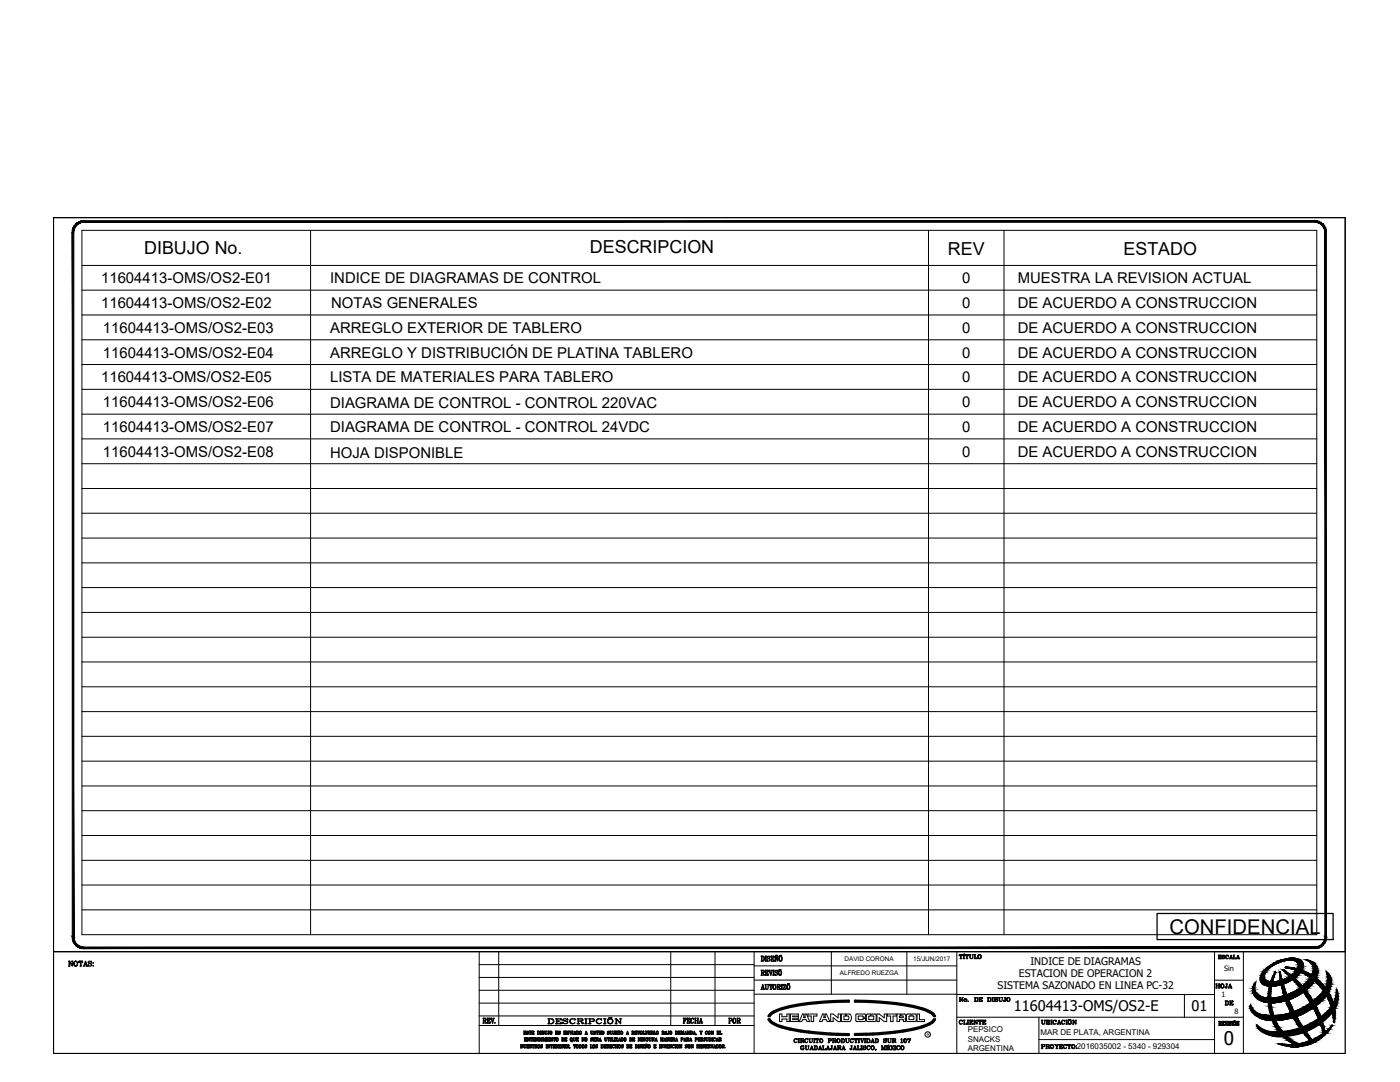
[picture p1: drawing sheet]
<svg xmlns="http://www.w3.org/2000/svg" width="279mm" height="216mm" viewBox="0 0 279 216" stroke-linecap="round" stroke-linejoin="round" font-family="sans-serif">
<defs><g id="words">
<text font-size="4.1" x="233.4" y="186.3">CONFIDENCIAL</text>
<text font-size="3.8" x="244.2" y="208.5">0</text>
<g font-size="3.6">
<text x="28.8" y="50.7">DIBUJO No.</text>
<text x="117.7" y="50.5">DESCRIPCION</text>
<text x="189.2" y="50.9">REV</text>
<text x="224.2" y="50.9">ESTADO</text>
</g>
<g font-size="3.5">
<text x="241.7" y="198.3">HOJA</text>
<text x="243.8" y="201.8">DE</text>
</g>
<g font-size="3">
<text x="20.2" y="56.5">11604413-OMS/OS2-E01</text>
<text x="65.9" y="56.5">INDICE DE DIAGRAMAS DE CONTROL</text>
<text x="192" y="56.5">0</text>
<text x="203.1" y="56.5">MUESTRA LA REVISION ACTUAL</text>
<text x="20.2" y="61.5">11604413-OMS/OS2-E02</text>
<text x="66.1" y="61.5">NOTAS GENERALES</text>
<text x="192" y="61.5">0</text>
<text x="203.1" y="61.5">DE ACUERDO A CONSTRUCCION</text>
<text x="20.5" y="66.4">11604413-OMS/OS2-E03</text>
<text x="20.5" y="71.3">11604413-OMS/OS2-E04</text>
<text x="65.9" y="66.4">ARREGLO EXTERIOR DE TABLERO</text>
<text x="65.9" y="71.3">ARREGLO Y DISTRIBUCIÓN DE PLATINA TABLERO</text>
<text x="192" y="66.4">0</text>
<text x="192" y="71.3">0</text>
<text x="203.1" y="66.4">DE ACUERDO A CONSTRUCCION</text>
<text x="203.1" y="71.3">DE ACUERDO A CONSTRUCCION</text>
<text x="20.2" y="76.3">11604413-OMS/OS2-E05</text>
<text x="65.9" y="76.3">LISTA DE MATERIALES PARA TABLERO</text>
<text x="192" y="76.3">0</text>
<text x="203.1" y="76.3">DE ACUERDO A CONSTRUCCION</text>
<text x="20.5" y="81.2">11604413-OMS/OS2-E06</text>
<text x="65.9" y="81.4">DIAGRAMA DE CONTROL - CONTROL 220VAC</text>
<text x="192" y="81.2">0</text>
<text x="203.1" y="81.2">DE ACUERDO A CONSTRUCCION</text>
<text x="20.5" y="86.2">11604413-OMS/OS2-E07</text>
<text x="65.9" y="86.3">DIAGRAMA DE CONTROL - CONTROL 24VDC</text>
<text x="192" y="86.2">0</text>
<text x="203.1" y="86.2">DE ACUERDO A CONSTRUCCION</text>
<text x="20.5" y="91.1">11604413-OMS/OS2-E08</text>
<text x="65.9" y="91.3">HOJA DISPONIBLE</text>
<text x="192" y="91.1">0</text>
<text x="203.1" y="91.1">DE ACUERDO A CONSTRUCCION</text>
</g>
<g font-size="2.9">
<text x="202.4" y="201.8">11604413-OMS/OS2-E</text>
<text x="237.8" y="201.8">01</text>
</g>
<g font-size="2.1">
<text x="199.1" y="197.3">SISTEMA SAZONADO EN LINEA PC-32</text>
<text x="203.4" y="194.9">ESTACION DE OPERACION 2</text>
<text x="205.6" y="192.5">INDICE DE DIAGRAMAS</text>
</g>
<g font-size="1.6">
<text x="193.1" y="206">PEPSICO</text>
<text x="193.1" y="207.9">SNACKS</text>
<text x="193.1" y="209.6">ARGENTINA</text>
<text x="207.7" y="206.6">MAR DE PLATA, ARGENTINA</text>
<text x="214.9" y="209.4">2016035002 - 5340 - 929304</text>
</g>
<g font-size="1.5">
<text x="244.3" y="193.7">Sin</text>
<text x="243.8" y="198.9">1</text>
<text x="246.4" y="202.4">8</text>
</g>
<g font-size="1.3">
<text x="168.5" y="191.8">DAVID CORONA</text>
<text x="182.3" y="191.8">15/JUN/2017</text>
<text x="167.6" y="194.6">ALFREDO RUEZGA</text>
</g>
<text font-size=".9" x="185" y="206.7">R</text>
</g></defs>
<!-- layer: 0 -->
<g fill="none" stroke="#000" stroke-width=".2">
<path d="M10.7 43.4h257.8v146.5h-257.8zM16.3 46h246.5v140.5h-246.5zM16.3 57.9h246.5M16.3 53h246.5M62 46v140.5M185.3 46v140.5M200.4 46v140.5M16.3 77.7h246.5M16.3 72.7h246.5M16.3 62.9h246.5M16.3 67.8h246.5M16.3 87.6h246.5"/>
<path d="M16.3 82.6h246.5M16.3 92.5h246.5M16.3 97.5h246.5M16.3 102.4h246.5M16.3 107.4h246.5M16.3 117.2h246.5M16.3 112.3h246.5M16.3 122.2h246.5M16.3 127.2h246.5M16.3 132.1h246.5M16.3 137h246.5M16.3 142h246.5"/>
<path d="M16.3 146.9h246.5M16.3 156.8h246.5M16.3 151.9h246.5M16.3 171.7h246.5M16.3 166.7h246.5M16.3 161.8h246.5M16.3 176.6h246.5M16.3 181.6h246.5M95.6 195h54.9M95.6 192.5h54.9M95.6 197.6h54.9M95.6 189.9v20.3"/>
<path d="M99.5 189.9v14.7M133.9 189.9v14.7M142.7 189.9v14.7M150.5 189.9v20.3M150.5 195.6h40.5M150.5 192.7h40.5M150.5 198.4h40.5M165.9 189.9v8.5M181 189.9v8.5M191 198.4h51.4M191 189.9v20.3M236.4 198.4v4.6"/>
<path d="M242.4 195.6h5.7M242.4 189.9v20.3M248.1 189.9v20.3M250 197.7l.2-1.1 .4-.6a2.08 2.08 0 0 0 1.8 3.1 10.2 10.2 0 0 0 9.4-4.6 2 2 0 0 0-1.1-3 2.49 2.49 0 0 1 2.1 1.6 2.49 2.49 0 0 1-.4 2.6 10.7 10.7 0 0 1-10.3 4.2l-.9-.4a2.42 2.42 0 0 1-1.2-1.8M252.4 193.6a7.3 7.3 0 0 1 6.9-2.1 1.48 1.48 0 0 1 .4 2.4 7.4 7.4 0 0 1-7.3 2.7 1.51 1.51 0 0 1-.3-2.7zM253.1 193.4a6.2 6.2 0 0 1 5.3-1.7 1.14 1.14 0 0 1 .2 2 6.2 6.2 0 0 1-5.6 2.1 1.14 1.14 0 0 1-.2-2.1zM254.6 194.1l-.1-.1a10.3 10.3 0 0 0-.9 8.6M254.6 194.1a11.7 11.7 0 0 0-.4 8.6M255.5 194l-.1-.1a22.2 22.2 0 0 0 6 13.8l-2.3 .6M255.5 194a33.4 33.4 0 0 0 6.3 13.5M256.1 193.7v-.1a18.8 18.8 0 0 1 8.3 12.3l1.5-1.3a8.6 8.6 0 0 1-10.7 3.6l3.2 .2a8.5 8.5 0 0 1-4.8-5.8M256.1 193.7a25.5 25.5 0 0 1 8 12.4l-2.3 1.4"/>
<path d="M264.6 198.8a14 14 0 0 1-10.8 4.8M264.7 193.8a4.5 4.5 0 0 1-1.9 5.3 14.2 14.2 0 0 1-6.3 3.2M264.7 193.8a3.4 3.4 0 0 1-.1 5M95.6 200.2h54.9M95.6 204.6h54.9M95.6 202.7h54.9M155.6 202.3h.4v.6h1v-.6h.5v1.5h-.5v-.5h-1v.5h-.4zM157.7 202.3h1.6v.4h-1.1v.2h1.1v.4h-1.1v.2h1.1v.3h-1.6zM160.2 202.3h.2v.8h.3v-.8h.2l.7 1.5h-.5l-.2-.3h-.7l-.2 .3h-.5zM161.2 202.3h1.8v.4h-.6v1.1h-.5v-1.1h-.7zM164.2 202.3h.3l-.1 .8h.3v-.8h.3l.6 1.5h-.5l-.2-.3h-.7l-.2 .3h-.5zM165.8 202.3h.5l1 .8v-.8h.4v1.5h-.4l-1-.7v.7h-.5z"/>
<path d="M169.3 203.5h-.9v-.8h.3v-.4h-.8v1.5h1.7M169.3 202.7a.5 .5 0 0 1 0 .8M169.6 202.3a1.03 1.03 0 0 1 0 1.5M169.6 202.3h-.6v.4h.3M170.8 203.6l.3 .2h1.4l.2-.2M170.8 202.6l.1-.2 1.6-.1 .2 .3M170.8 202.6v1M171.4 202.7l-.1 .6 .1 .2M171.4 203.5h.7l.2-.3h.4v.4M171.4 202.7h.7M172.7 202.6v.4h-.4l-.2-.3M172.9 203.6l.3 .2h1.4l.2-.2"/>
<path d="M172.9 202.6l.1-.2 .8-.1v.4h-.3M172.9 202.6v1M173.5 202.7l-.1 .6 .1 .2M173.5 203.5h.8M174.2 202.7l.2 .2v.4l-.2 .2M174.8 202.6l-.1-.2-.7-.1v.4h.3M174.9 202.6v1M175 202.3h.5l1 .8v-.8h.5v1.5h-.5l-1-.7v.7h-.5zM177.1 202.3h1.8v.4h-.7v1.1h-.5v-1.1h-.6zM180.5 202.3l.2 .3M180.5 202.3h-.5v.4h.2M180.8 202.6l-.1 .6-.1 .1 .2 .2v.3h-.5v-.3h-.8v.3h-.5v-1.5h.7v.4h-.2v.4l.7-.1v-.3"/>
<path d="M180.9 203.6l.3 .2h1.4l.3-.2M180.9 202.6l.1-.2 .8-.1v.4h-.3M180.9 202.6v1M181.4 202.9v.4M181.5 202.7l-.1 .2M182.2 202.7l.2 .2-.1 .5-.8 .1-.1-.2M182.9 202.6l-.2-.2-.7-.1v.4h.3M182.9 202.6v1M183 202.3h.5v1.2h1v.3h-1.5zM191 203h57.1M207.3 203v7.2M207.3 207.4h35.1"/>
<path d="M249.9 202l1.5 1.1 1.1 .4 1.3 .1M249.9 202a1.55 1.55 0 0 1-.3-1.6 2.8 2.8 0 0 0 2.3 2.1M254.2 202.7a9 9 0 0 0 4.9 5.6M256.5 202.4l-2 .2-2.6-.1M266.1 203.9l.1 .1a8.1 8.1 0 0 0-2.1-7.5 9.5 9.5 0 0 0-7.6-3.4 11.2 11.2 0 0 1 9.6 10.8"/>
<circle cx="185.1" cy="206.4" r=".54"/>
</g>
<g fill="#000" stroke="#000" stroke-width=".2">
<path d="M250.6 196l-.2 .2zM253.2 196.8h1.1zM254.5 194h.1zM255.3 194h.2zM257.6 191.2h.5zM258.1 191.7h1.5zM260.7 191.5l.4 .1zM264.7 193.8l.3 .3h-.2zM266.8 197.5l.1 .6h-.2zM249.6 200.5l.1 .2h-.2zM250.8 204.6l.2 .1zM253.2 203.6h1.7z"/>
<path d="M253.2 200.1h1.4zM254.7 206.8h1.5zM257.5 208.9h1.7zM265.8 204.6h.1z"/>
<path d="M14.4 46.3l.3 140.7v-140.7zM14.4 46.3l.3 140.7h-.3z"/>
<path d="M16.3 44.1l.4-.1v.4zM16.3 44.1v.3h.4zM15.8 44.2l.5-.1v.3zM15.8 44.2l.2 .3 .3-.1zM15.4 44.4l.4-.2 .2 .3zM15.4 44.4l.2 .3 .4-.2zM15.1 44.7l.3-.3 .2 .3zM15.1 44.7l.2 .2 .3-.2zM15.1 44.7l.2 .2-.5 .1zM14.8 45l.3 .2 .2-.3zM14.8 45l.3 .2-.5 .3zM14.6 45.5l.3 .1 .2-.4zM14.6 45.5l.3 .1-.4 .3zM14.5 45.9h.3l.1-.3zM14.5 45.9h.3l-.4 .4zM14.8 45.9l-.4 .4h.3z"/>
<path d="M16.7 44.4h245.7v-.4zM16.7 44h245.7l-245.7 .4z"/>
<path d="M264.7 45.9v.4h-.3zM264.4 45.9v.4l.3-.4zM264.5 45.5l.2 .4h-.3zM264.3 45.6l.1 .3 .1-.4zM264.3 45l.2 .5-.2 .1zM264.1 45.2l.2 .4v-.6zM264 44.7l.3 .3-.2 .2zM264 44.7l-.2 .2 .3 .3zM263.7 44.4l.3 .3-.2 .2zM263.7 44.4l-.2 .3 .3 .2zM263.3 44.2l.4 .2-.2 .3zM263.3 44.2l-.1 .3 .3 .2zM262.9 44.1l.4 .1-.1 .3zM262.9 44.1l-.1 .3 .4 .1zM262.4 44l.5 .1-.1 .3zM262.4 44v.4h.4z"/>
<path d="M14.4 187h.3l-.2 .4zM14.7 187l-.2 .4h.3zM14.5 187.4h.3l-.2 .5zM14.8 187.4l-.2 .5 .3-.1zM14.6 187.9l.3-.1-.1 .5zM14.9 187.8l-.1 .5 .3-.2zM14.8 188.3l.3-.2v.5zM15.1 188.1v.5l.2-.2zM15.3 188.4l.1 .5-.3-.3zM15.3 188.4l.1 .5 .2-.3zM15.6 188.6l.2 .5-.4-.2zM15.6 188.6l.2 .5 .2-.3zM16 188.8l.3 .4-.5-.1zM16 188.8l.3 .4v-.3zM16.3 188.9l.4 .4-.4-.1zM16.3 188.9l.4 .4v-.3z"/>
<path d="M14.4 186.8l.3 .2v-.2zM14.4 186.8l.3 .2h-.3z"/>
<path d="M16.7 189v.3l245.7-.3zM16.7 189.3l245.7-.3v.3z"/>
<path d="M250 197.2l.4 .1zM250 197.2l.4 .1z"/>
<path d="M250.1 196.8l.3 .2v-.2zM250.1 196.8l.3 .2h-.4z"/>
<path d="M250 197l.4 .2v-.2zM250 197l.4 .2h-.4z"/>
<path d="M250 197.3l.5 .3-.1-.3zM250 197.3l.5 .3h-.5z"/>
<path d="M250.2 196.6l.2 .2v-.2zM250.2 196.6l.2 .2h-.3z"/>
<path d="M250.3 196.4l.1 .2 .1-.2zM250.3 196.4l.1 .2h-.2z"/>
<path d="M250 197.6l.5 .1zM250 197.6l.5 .1z"/>
<path d="M250 197.7l.6 .3-.1-.3zM250 197.7l.6 .3h-.6z"/>
<path d="M250.4 196.3l.1 .1v-.1zM250.4 196.3l.1 .1h-.2z"/>
<path d="M250.4 196.2h.1zM250.4 196.2l.1 .1z"/>
<path d="M250 198l.7 .1-.1-.1zM250 198l.7 .1h-.6z"/>
<path d="M250.1 198.1l.7 .2-.1-.2zM250.1 198.1l.7 .2h-.7z"/>
<path d="M250.1 198.3l1 .2-.3-.2zM250.1 198.3l1 .2h-.9z"/>
<path d="M250.2 198.5h.9zM250.2 198.5h.9z"/>
<path d="M250.3 198.5l1.2 .2-.4-.2zM250.3 198.5l1.2 .2h-1.1z"/>
<path d="M250.4 198.7l1.4 .2zM250.4 198.7l1.4 .2h-1.3z"/>
<path d="M250.5 198.9h1.4zM250.5 198.9h1.4z"/>
<path d="M250.5 198.9l1.9 .2zM250.5 198.9l1.9 .2h-1.7z"/>
<path d="M251.6 194.7l.7 .3v-.3zM251.6 194.7l.7 .3h-.8z"/>
<path d="M251.5 195h.8zM251.5 195h.8z"/>
<path d="M251.5 195l.9 .2-.1-.2zM251.5 195l.9 .2h-.9z"/>
<path d="M251.5 195.2l1 .2-.1-.2zM251.5 195.2l1 .2h-1z"/>
<path d="M251.8 194.4l.5 .3 .1-.3zM251.8 194.4l.5 .3h-.7zM251.6 194.7h.7zM251.6 194.7h.7z"/>
<path d="M251.8 194.3h.6zM251.8 194.3l.6 .1z"/>
<path d="M250.7 199.1h2.2zM250.7 199.1h2.2z"/>
<path d="M251.5 195.4h1zM251.5 195.4h1z"/>
<path d="M251.5 195.4l1.2 .2-.2-.2zM251.5 195.4l1.2 .2h-1.2z"/>
<path d="M252 194.1l.4 .2 .1-.2zM252 194.1l.4 .2h-.6z"/>
<path d="M252.1 193.9l.4 .2 .1-.2zM252.1 193.9l.4 .2h-.5z"/>
<path d="M251.5 195.6l1.4 .1zM251.5 195.6l1.4 .1z"/>
<path d="M252.2 193.7l.4 .2 .2-.2zM252.2 193.7l.4 .2h-.5z"/>
<path d="M251.5 195.7l1.5 .1zM251.5 195.7l1.5 .1z"/>
<path d="M252.4 193.6l.4 .1 .1-.1zM252.4 193.6l.4 .1h-.6z"/>
<path d="M250.7 199.1h2.4zM250.7 199.1h2.4z"/>
<path d="M251.6 195.8h1.7zM251.6 195.8h1.7z"/>
<path d="M252.5 193.4l.4 .2 .2-.2zM252.4 193.6l.1-.2 .4 .2z"/>
<path d="M250.7 199.1h2.8zM250.7 199.1h2.8z"/>
<path d="M253.2 196.8h.9zM253.3 196.8h.8z"/>
<path d="M252.8 193.2l.3 .2 .2-.2zM252.8 193.2l.3 .2h-.6z"/>
<path d="M251.6 195.8l2.1 .1zM251.6 195.8l2.1 .1z"/>
<path d="M252.9 193.1h.5zM252.8 193.2h.5z"/>
<path d="M253.1 198.8l.5 .3v-.3zM253.1 198.8l.5 .3h-.5z"/>
<path d="M253.1 198.3l.5 .5v-.5zM253.1 198.3l.5 .5h-.5z"/>
<path d="M253.1 199.1l.5 .7v-.7zM253.1 199.1l.5 .7h-.5z"/>
<path d="M253.2 197.9l.4 .4v-.4zM253.2 197.9l.4 .4h-.5z"/>
<path d="M253.1 199.8l.5 .2v-.2zM253.1 199.8l.5 .2h-.5z"/>
<path d="M253.2 197.4l.4 .5 .1-.5zM253.2 197.4l.4 .5h-.4z"/>
<path d="M253.3 196.9l.4 .5 .1-.5zM253.3 196.9l.4 .5h-.5z"/>
<path d="M253.2 192.9l.2 .2 .4-.2zM252.9 193.1l.3-.2 .2 .2z"/>
<path d="M253.4 196.5l.4 .4v-.4zM253.4 196.5l.4 .4h-.5z"/>
<path d="M253.2 192.8h.6zM253.2 192.9h.6z"/>
<path d="M253.6 195.9l.2 .6 .1-.6zM253.6 195.9l.2 .6h-.4z"/>
<path d="M253.7 195.7l.2 .2 .1-.2zM253.7 195.7l.2 .2h-.3z"/>
<path d="M251.6 195.9h2.6zM251.6 195.9h2.6z"/>
<path d="M253.9 195l.1 .7 .2-.7zM253.9 195l.1 .7h-.3z"/>
<path d="M254 194.8l.2 .2 .1-.2zM254 194.8l.2 .2h-.3z"/>
<path d="M253.6 192.5l.2 .3 .5-.3zM253.2 192.8l.4-.3 .2 .3z"/>
<path d="M253.7 192.5h.6zM253.7 192.5h.6z"/>
<path d="M254.4 194h.2zM254.4 194h.2z"/>
<path d="M254.5 194h.1zM254.5 194h.1z"/>
<path d="M254.5 194h.1zM254.4 194h.2z"/>
<path d="M254.4 194h.2zM254.4 194h.2z"/>
<path d="M254.4 194h.2zM254.4 194h.2zM254.4 194h.2zM254.4 194h.2z"/>
<path d="M254.4 194h.2zM254.4 194h.2zM254.4 194h.2zM254.4 194h.2z"/>
<path d="M254.4 194h.2zM254.4 194h.2zM254.4 194h.2zM254.4 194h.2z"/>
<path d="M254.4 194l.2 .1zM254.4 194l.2 .1z"/>
<path d="M254.4 194.1l-.1 .7 .3-.7zM254.4 194.1l-.1 .7h-.3z"/>
<path d="M252.8 196.7h1.9zM252.8 196.7l1.5 .1z"/>
<path d="M254.1 192.3l.2 .2 .5-.2zM253.7 192.5l.4-.2 .2 .2z"/>
<path d="M252.8 196.7h2.1zM252.8 196.7h1.9z"/>
<path d="M254.2 192.2h.7zM254.1 192.3h.7z"/>
<path d="M254.5 192.1l.4 .1 .4-.1zM254.2 192.2l.3-.1 .4 .1z"/>
<path d="M252.6 200h2.7zM252.6 200h2.5z"/>
<path d="M252.4 196.6l2.5 .1 .4-.1zM252.4 196.6l2.5 .1z"/>
<path d="M255.3 194h.2zM255.3 194h.2z"/>
<path d="M255.3 194h.2zM255.3 194h.2z"/>
<path d="M255.4 194h.1zM255.4 194h.1z"/>
<path d="M252.4 196.6h3zM252.4 196.6h2.9z"/>
<path d="M255.4 194h.1zM255.4 194h.1z"/>
<path d="M255.4 194h.1zM255.4 194h.1z"/>
<path d="M255.3 194h.2zM255.3 194h.2z"/>
<path d="M255.3 194h.2zM255.3 194h.2zM255.3 194h.2z"/>
<path d="M255.3 194h.2zM255.3 194h.2z"/>
<path d="M255.3 194h.2zM255.3 194h.2z"/>
<path d="M255.3 194h.2zM255.3 194h.2z"/>
<path d="M255.3 194l.5 1.4-.3-1.4zM255.3 194l.5 1.4h-.3z"/>
<path d="M255.6 191.6h1.6zM255.6 191.6h1.6z"/>
<path d="M254.7 191.9l.6 .2 .3-.2zM254.5 192.1l.2-.2 .6 .2z"/>
<path d="M254.9 191.9h.9zM254.7 191.9h.9z"/>
<path d="M252.1 199.9l3.2 .1 .5-.1zM252.1 199.9l3.2 .1z"/>
<path d="M255.5 195.4l.4 .2-.1-.2zM255.5 195.4l.4 .2h-.4z"/>
<path d="M252.1 196.4l3.3 .2 .5-.2zM252.1 196.4l3.3 .2h-3z"/>
<path d="M255.5 195.6l.7 1.2-.3-1.2zM255.5 195.6l.7 1.2h-.5z"/>
<path d="M252 199.8h4zM252 199.8l3.8 .1z"/>
<path d="M252.1 196.4h3.9zM252.1 196.4h3.8z"/>
<path d="M256.1 193.6h.1zM256.1 193.6h.1z"/>
<path d="M256.1 193.6h.1zM256.1 193.6h.1z"/>
<path d="M256.1 193.6h.1zM256.1 193.6h.1z"/>
<path d="M256.1 193.6h.2zM256.1 193.6h.2z"/>
<path d="M255.7 196.8l.7 .4-.2-.4zM255.7 196.8l.7 .4h-.6z"/>
<path d="M256.1 193.6h.2zM256.1 193.6h.2z"/>
<path d="M256.1 193.6h.2zM256.1 193.6h.2z"/>
<path d="M256.1 193.6h.2zM256.1 193.6h.2z"/>
<path d="M255.2 191.7l.6 .2 .5-.2zM254.9 191.9l.3-.2 .6 .2z"/>
<path d="M256.1 193.6h.2zM256.1 193.6h.2z"/>
<path d="M256.1 193.6l.3 .1zM256.1 193.6l.3 .1z"/>
<path d="M256.1 193.7l1.1 .6-.8-.6zM256.1 193.7l1.1 .6h-.4z"/>
<path d="M255.8 197.2l.9 .9-.3-.9zM255.8 197.2l.9 .9h-.6z"/>
<path d="M251.8 196.2l4.2 .2 .4-.2zM251.8 196.2l4.2 .2h-3.9z"/>
<path d="M255.3 191.7h1.2zM255.2 191.7h1.1z"/>
<path d="M251.6 199.7l4.4 .1 .5-.1zM251.6 199.7l4.4 .1h-4z"/>
<path d="M251.8 196.2h4.8zM251.8 196.2h4.6z"/>
<path d="M256.5 193h.2zM256.5 193h.2z"/>
<path d="M256.5 193h.3zM256.5 193h.3z"/>
<path d="M256.1 198.1l.8 .7-.2-.7zM256.1 198.1l.8 .7h-.6z"/>
<path d="M251.6 199.7h5.1zM251.6 199.7h4.9z"/>
<path d="M256.5 193h.4zM256.5 193h.4z"/>
<path d="M255.5 191.7h1.3zM255.3 191.7h1.2z"/>
<path d="M256.3 198.8l.9 .6-.3-.6zM256.3 198.8l.9 .6h-.7z"/>
<path d="M251.7 196l4.9 .2 .4-.2zM251.7 196l4.9 .2h-4.8z"/>
<path d="M256.5 193h.6zM256.5 193h.6z"/>
<path d="M256.5 193h.7zM256.5 193h.7z"/>
<path d="M251.6 195.9h5.5zM251.6 195.9h5.6z"/>
<path d="M251.6 195.9h5.5zM251.6 195.9l5.4 .1z"/>
<path d="M256.5 199.4l1.1 .9-.4-.9zM256.5 199.4l1.1 .9h-.8z"/>
<path d="M256.5 193h.9zM256.5 193h.9z"/>
<path d="M256.8 194.3l.8 .3-.4-.3zM256.8 194.3l.8 .3h-.5z"/>
<path d="M255.6 191.6h1.6zM255.5 191.7h1.3z"/>
<path d="M254.6 195.9h2.6zM254.2 195.9h3z"/>
<path d="M251.2 199.5l5.5 .2 .5-.2zM251.2 199.5l5.5 .2h-5.1z"/>
<path d="M251.1 199.4h6.3zM251.1 199.4l6.1 .1z"/>
<path d="M255.1 195.8l2.1 .1 .2-.1zM254.6 195.9l.5-.1 2.1 .1z"/>
<path d="M256.5 193h1zM256.5 193h1zM256.5 193h1zM256.5 193h1z"/>
<path d="M256.5 193l1.1 .1zM256.5 193l1.1 .1z"/>
<path d="M257.1 194.6l1.1 .5-.6-.5zM257.1 194.6l1.1 .5h-.6z"/>
<path d="M256.5 193.1h1.1zM256.5 193.1h1.1z"/>
<path d="M256.5 193.1h1.2zM256.5 193.1h1.2z"/>
<path d="M255.6 195.6l1.8 .2 .3-.2zM255.1 195.8l.5-.2 1.8 .2z"/>
<path d="M255.6 195.6h2.1zM255.6 195.6h2.1z"/>
<path d="M256.5 193.1h1.3zM256.5 193.1h1.3z"/>
<path d="M256.5 193.1h1.3zM256.5 193.1h1.3z"/>
<path d="M256.6 193.1h1.2zM256.6 193.1h1.2z"/>
<path d="M256.6 193.1l1.8 .1zM256.6 193.1l1.8 .1z"/>
<path d="M250.8 199.2l6.6 .2 .5-.2zM250.8 199.2l6.6 .2h-6.3z"/>
<path d="M256.1 195.4l1.6 .2 .3-.2zM255.6 195.6l.5-.2 1.6 .2z"/>
<path d="M250.7 199.1h7.4zM250.7 199.1l7.2 .1z"/>
<path d="M253.8 199.1h4.3zM253.5 199.1h4.6z"/>
<path d="M257.6 191.2h.9zM257.2 191.2h1.3z"/>
<path d="M254.1 199.1h4zM253.8 199.1h4.3z"/>
<path d="M256.5 195.3l1.5 .1 .2-.1zM256.1 195.4l.4-.1 1.5 .1z"/>
<path d="M257.6 195.1l1.1 .4-.5-.4zM257.6 195.1l1.1 .4h-.6z"/>
<path d="M256.7 195.2h1.6zM256.5 195.3h1.7z"/>
<path d="M254.8 199h3.5zM254.1 199.1h4z"/>
<path d="M257.1 193.2l1.6 .1zM257.1 193.2l1.6 .1z"/>
<path d="M257.2 191.2h1.4zM257 191.2h1.6z"/>
<path d="M255.4 198.9l2.9 .1 .3-.1zM254.8 199l.6-.1 2.9 .1z"/>
<path d="M257 191.2l2 .1zM256.6 191.3h2.4z"/>
<path d="M257.1 195l1.2 .2 .3-.2zM256.7 195.2l.4-.2 1.2 .2z"/>
<path d="M257.1 195h1.5zM257.1 195h1.5z"/>
<path d="M257.5 193.3l1.8 .1-.6-.1zM257.5 193.3l1.8 .1h-1.2z"/>
<path d="M258.1 195.5l1.1 .5-.5-.5zM258.1 195.5l1.1 .5h-.7z"/>
<path d="M255.8 198.8l2.8 .1 .2-.1zM255.4 198.9l.4-.1 2.8 .1z"/>
<path d="M257.6 194.7l1 .3 .3-.3zM257.1 195l.5-.3 1 .3z"/>
<path d="M256.1 198.7h2.8zM255.8 198.8h3z"/>
<path d="M256.6 191.3l2.4 .1zM256.5 191.4h2.5z"/>
<path d="M256.5 191.4l2.8 .1zM256 191.5l.5-.1 2.8 .1z"/>
<path d="M257.7 194.6h1.3zM257.6 194.7h1.3z"/>
<path d="M258.5 196l1.2 .6-.5-.6zM258.5 196l1.2 .6h-.7z"/>
<path d="M258 194.4l1 .2 .3-.2zM257.7 194.6l.3-.2 1 .2z"/>
<path d="M258.1 193.4l1.4 .1zM258.1 193.4l1.4 .1z"/>
<path d="M256 191.5h3.4zM255.9 191.5h3.5z"/>
<path d="M256.8 198.5l2.1 .2 .4-.2zM256.1 198.7l.7-.2 2.1 .2z"/>
<path d="M255.9 191.5l3.6 .1-.1-.1zM255.6 191.6l.3-.1 3.6 .1z"/>
<path d="M258.2 194.2l1.1 .2 .1-.2zM258 194.4l.2-.2 1.1 .2z"/>
<path d="M256.9 198.4h2.5zM256.8 198.5h2.5z"/>
<path d="M258.3 194.1l1.1 .1 .1-.1zM258.2 194.2l.1-.1 1.1 .1z"/>
<path d="M258.4 193.5l1.8 .2-.7-.2zM258.4 193.5l1.8 .2h-1.2z"/>
<path d="M257.2 191.6h2.3zM257.2 191.6h2.3z"/>
<path d="M257.7 191.6l1.9 .1zM257.7 191.6l1.9 .1zM258.1 191.7h1.5z"/>
<path d="M258.1 191.7h1.6zM258.1 191.7h1.6z"/>
<path d="M258.5 193.9l1 .2 .2-.2zM258.5 193.9l1 .2h-1.2z"/>
<path d="M259 196.6l1 .3-.3-.3zM259 196.6l1 .3h-.7z"/>
<path d="M258.4 191.7l1.4 .2-.1-.2zM258.4 191.7l1.4 .2h-1.1z"/>
<path d="M258.6 193.7l1.1 .2v-.2zM258.6 193.7l1.1 .2h-1.2z"/>
<path d="M257.5 198.2l1.9 .2 .4-.2zM256.9 198.4l.6-.2 1.9 .2z"/>
<path d="M258.7 191.9h1.2zM258.7 191.9h1.2z"/>
<path d="M258.7 191.9l1.3 .2-.1-.2zM258.7 191.9l1.3 .2h-1.1z"/>
<path d="M258.9 193.4l1 .1zM258.9 193.4l1 .1z"/>
<path d="M258.8 193.5l.9 .2 .2-.2zM258.8 193.5l.9 .2h-1.1z"/>
<path d="M258.9 192.1l1.1 .1zM258.9 192.1l1.1 .1z"/>
<path d="M259.3 196.9l1.3 .7-.6-.7zM259.3 196.9l1.3 .7h-.8z"/>
<path d="M259 192.2l1.1 .1-.1-.1zM259 192.2l1.1 .1h-1.1z"/>
<path d="M259 193.1l.9 .3 .1-.3zM259 193.1l.9 .3h-1z"/>
<path d="M259 192.3l1.1 .2v-.2zM259 192.3l1.1 .2h-1z"/>
<path d="M257.8 198l2 .2 .3-.2zM257.5 198.2l.3-.2 2 .2z"/>
<path d="M259.1 192.5h1zM259.1 192.5h1z"/>
<path d="M259.1 192.5l1 .3v-.3zM259.1 192.5l1 .3h-1z"/>
<path d="M259.1 192.8l.9 .3 .1-.3zM259.1 192.8l.9 .3h-1zM259 193.1h1zM259 193.1h1z"/>
<path d="M259.1 192.8h1zM259.1 192.8h1z"/>
<path d="M259 193.7l1.4 .1zM259 193.7l1.4 .1z"/>
<path d="M258.1 197.9l2 .1 .1-.1zM257.8 198l.3-.1 2 .1z"/>
<path d="M259.2 193.8l1.8 .3-.6-.3zM259.2 193.8l1.8 .3h-1.1z"/>
<path d="M259.8 197.6l1 .3-.2-.3zM259.8 197.6l1 .3h-.8z"/>
<path d="M258.6 197.6l1.6 .3 .4-.3zM258.1 197.9l.5-.3 1.6 .3z"/>
<path d="M258.7 197.6h2zM258.6 197.6h2z"/>
<path d="M260 197.9l1.5 .8-.7-.8zM260 197.9l1.5 .8h-.8z"/>
<path d="M259.9 194.1l1.3 .1zM259.9 194.1l1.3 .1z"/>
<path d="M260.8 191.6l.7 .1zM260.8 191.6l.7 .1zM261.1 191.7h.4zM261.1 191.7h.4z"/>
<path d="M259.3 197.2l1.4 .4 .4-.4zM258.7 197.6l.6-.4 1.4 .4z"/>
<path d="M260.1 194.2l1.7 .4-.6-.4zM260.1 194.2l1.7 .4h-1.1z"/>
<path d="M259.4 197.2h1.8zM259.4 197.2h1.7z"/>
<path d="M260.7 198.7l.9 .2-.1-.2zM260.7 198.7l.9 .2h-.8z"/>
<path d="M261.1 191.7l.8 .2-.4-.2zM261.1 191.7l.8 .2h-.5z"/>
<path d="M259.9 196.8l1.3 .4 .3-.4zM259.4 197.2l.5-.4 1.3 .4z"/>
<path d="M260.8 198.9l1.4 1-.6-1zM260.8 198.9l1.4 1h-.8z"/>
<path d="M260 196.7h1.6zM259.9 196.8h1.6z"/>
<path d="M260.7 194.6l1.2 .1zM260.7 194.6l1.2 .1z"/>
<path d="M261.4 191.9h.5zM261.4 191.9h.5z"/>
<path d="M260.4 196.3l1.2 .4 .3-.4zM260 196.7l.4-.4 1.2 .4z"/>
<path d="M260.9 194.7l1.7 .4-.7-.4zM260.9 194.7l1.7 .4h-1.1z"/>
<path d="M261.4 191.9l.9 .3-.4-.3zM261.4 191.9l.9 .3h-.6z"/>
<path d="M260.5 196.2l1.4 .1 .1-.1zM260.4 196.3l.1-.1 1.4 .1z"/>
<path d="M261.4 199.9l.8 .1zM261.4 199.9l.8 .1z"/>
<path d="M261.5 200l1.3 1.1-.6-1.1zM261.5 200l1.3 1.1h-.7z"/>
<path d="M260.8 195.9l1.2 .3 .2-.3zM260.8 195.9l1.2 .3h-1.5z"/>
<path d="M261.7 192.2h.6zM261.7 192.2h.6z"/>
<path d="M261.7 192.2l.9 .3-.3-.3zM261.7 192.2l.9 .3h-.7z"/>
<path d="M261 195.7l1.2 .2 .2-.2zM261 195.7l1.2 .2h-1.4z"/>
<path d="M262.4 189l.5 .2-.5 .1zM262.4 189l.5 .2-.1-.3zM262.8 188.9l.5 .2-.4 .1zM262.8 188.9l.5 .2-.1-.3zM263.2 188.8l.5 .1-.4 .2zM263.2 188.8l.5 .1-.2-.3zM263.5 188.6h.5l-.3 .3zM263.5 188.6h.5l-.2-.2zM263.8 188.4l.5-.1-.3 .3zM264.1 188.1l-.3 .3 .5-.1zM264.1 188.1l.4-.2-.2 .4zM264.3 187.8l-.2 .3 .4-.2zM264.3 187.8l.4-.4-.2 .5zM264.4 187.4l-.1 .4 .4-.4zM264.7 187v.4h-.3zM264.4 187v.4l.3-.4z"/>
<path d="M261.2 195.5l1.2 .2 .1-.2zM261.2 195.5l1.2 .2h-1.4z"/>
<path d="M261.5 195.1l1.2 .1zM261.5 195.1l1.2 .1z"/>
<path d="M261.9 192.5h.7zM261.9 192.5h.7z"/>
<path d="M261.9 192.5l.9 .4-.2-.4zM261.9 192.5l.9 .4h-.8z"/>
<path d="M261.6 195.2l1.7 .5-.6-.5zM261.6 195.2l1.7 .5h-1z"/>
<path d="M261.4 195.2l1.1 .3 .2-.3zM261.4 195.2l1.1 .3h-1.3z"/>
<path d="M261.5 195l1.2 .2v-.2zM261.5 195l1.2 .2h-1.3z"/>
<path d="M262 192.9h.8zM262 192.9h.8z"/>
<path d="M262.1 192.9l.8 .4-.1-.4zM262.1 192.9l.8 .4h-.8z"/>
<path d="M261.7 194.7l1 .3 .2-.3zM261.7 194.7l1 .3h-1.2z"/>
<path d="M261.8 194.5l1.1 .2v-.2zM261.8 194.5l1.1 .2h-1.2z"/>
<path d="M262.1 193.3h.9zM262.1 193.3h.9z"/>
<path d="M262.1 193.3l.9 .4v-.4zM262.1 193.3l.9 .4h-.9z"/>
<path d="M261.9 194.3l1 .2 .1-.2zM261.9 194.3l1 .2h-1.1z"/>
<path d="M262 194.1l1 .2v-.2zM262 194.1l1 .2h-1.1z"/>
<path d="M262.1 193.7l.9 .1v-.1zM262.1 193.7l.9 .1h-.9z"/>
<path d="M262.1 193.8l.9 .3v-.3zM262.1 193.8l.9 .3h-1z"/>
<path d="M262.3 195.7l1 .1zM262.3 195.7l1 .1z"/>
<path d="M262.4 195.8l1.5 .5-.6-.5zM262.4 195.8l1.5 .5h-.9z"/>
<path d="M261.9 199.9l1.3 .4 .4-.4zM261.3 200.3l.6-.4 1.3 .4z"/>
<path d="M263 196.3l1 .1zM263 196.3l1 .1z"/>
<path d="M262.2 199.6l1.4 .3 .3-.3zM261.9 199.9l.3-.3 1.4 .3z"/>
<path d="M263 196.4l1.5 .6-.5-.6zM263 196.4l1.5 .6h-.9z"/>
<path d="M262.6 199.2l1.3 .4 .3-.4zM262.2 199.6l.4-.4 1.3 .4z"/>
<path d="M264.4 186.8v.2h.3zM264.4 186.8h.3v.2z"/>
<path d="M264.4 46.3v140.7h.3zM264.4 46.3h.3v140.7z"/>
<path d="M263.6 197l.9 .1zM263.6 197l.9 .1z"/>
<path d="M263.7 197.1l1.3 .7-.5-.7zM263.7 197.1l1.3 .7h-.8z"/>
<path d="M263.1 198.8l1.1 .4 .4-.4zM262.6 199.2l.5-.4 1.1 .4z"/>
<path d="M263.4 198.6l1.2 .2 .2-.2zM263.4 198.6l1.2 .2h-1.5z"/>
<path d="M264.8 194.1l.4 .2-.2-.2zM264.8 194.1l.4 .2h-.4z"/>
<path d="M263.6 198.4l1.2 .2 .2-.2zM263.4 198.6l.2-.2 1.2 .2z"/>
<path d="M264.2 197.8l.9 .1zM264.2 197.8l.9 .1z"/>
<path d="M264.2 197.9l1.3 .7-.4-.7zM264.2 197.9l1.3 .7h-.8z"/>
<path d="M264.8 194.3l.4 .1zM264.8 194.3l.4 .1z"/>
<path d="M264.9 194.4l.5 .3-.2-.3zM264.9 194.4l.5 .3h-.5z"/>
<path d="M264 197.9h1.3zM264 197.9h1.3z"/>
<path d="M264 197.9l1 .5 .3-.5zM264 197.9l1 .5h-1.4z"/>
<path d="M264.9 194.7l.6 .1zM264.9 194.7l.6 .1h-.6z"/>
<path d="M264.4 197.4l.9 .5 .1-.5zM264.4 197.4l.9 .5h-1.3z"/>
<path d="M264.7 198.6h.8zM264.7 198.6h.8z"/>
<path d="M264.9 194.8l.7 .3-.1-.3zM264.9 194.8l.7 .3h-.6z"/>
<path d="M264.4 197.3h1.1zM264.4 197.3l1 .1z"/>
<path d="M264.7 198.6l1.2 .8-.4-.8zM264.7 198.6l1.2 .8h-.8z"/>
<path d="M265 195.1l.6 .3v-.3zM265 195.1l.6 .3h-.6z"/>
<path d="M264.6 196.9l.9 .4 .1-.4zM264.6 196.9l.9 .4h-1.1z"/>
<path d="M264.7 196.8l.9 .1v-.1zM264.7 196.8l.9 .1h-1z"/>
<path d="M265 195.4l.7 .3-.1-.3zM265 195.4l.7 .3h-.8z"/>
<path d="M264.9 195.7l.8 .2v-.2zM264.9 195.7l.8 .2h-.8z"/>
<path d="M264.9 195.9l.8 .3v-.3zM264.9 195.9l.8 .3h-.9z"/>
<path d="M264.8 196.4l.8 .4 .1-.4zM264.8 196.4l.8 .4h-.9z"/>
<path d="M264.8 196.2l.9 .2v-.2zM264.8 196.2l.9 .2h-.9z"/>
<path d="M265.1 199.4l.8 .1zM265.1 199.4l.8 .1z"/>
<path d="M265.1 199.5l1.1 .8-.3-.8zM265.1 199.5l1.1 .8h-.7z"/>
<path d="M266.3 199.9l.6 .2v-.2zM266.3 199.9l.6 .2h-.7z"/>
<path d="M266.7 198.1l.2 .1zM266.7 198.1l.2 .1z"/>
<path d="M266.7 198.2l.3 .5-.1-.5zM266.7 198.2l.3 .5h-.3z"/>
<path d="M266.5 199.5l.4 .4 .1-.4zM266.5 199.5l.4 .4h-.6z"/>
<path d="M266.7 198.7l.3 .1v-.1zM266.7 198.7l.3 .1h-.3z"/>
<path d="M266.7 198.8l.3 .5v-.5zM266.7 198.8l.3 .5h-.5z"/>
<path d="M266.5 199.3l.5 .2v-.2zM266.5 199.3l.5 .2h-.5z"/>
<path d="M249.5 200.7l.3 .2zM249.5 200.7l.3 .2h-.3z"/>
<path d="M249.5 200.9l.3 .1zM249.5 200.9l.3 .1h-.3z"/>
<path d="M249.5 201l.5 .3-.2-.3zM249.5 201l.5 .3h-.5z"/>
<path d="M249.5 201.3h.5zM249.5 201.3h.5z"/>
<path d="M249.5 201.3l.7 .2-.2-.2zM249.5 201.3l.7 .2h-.6z"/>
<path d="M249.6 201.5l.7 .1zM249.6 201.5l.7 .1z"/>
<path d="M249.7 201.6l.7 .2-.1-.2zM249.7 201.6l.7 .2h-.7z"/>
<path d="M249.7 201.8l.9 .2-.2-.2zM249.7 201.8l.9 .2h-.7z"/>
<path d="M249.9 202h.8zM249.9 202h.8z"/>
<path d="M249.9 202l1.1 .2-.3-.2zM249.9 202l1.1 .2h-.9z"/>
<path d="M250.9 204.7l.3 .2zM250.9 204.7l.3 .2h-.2z"/>
<path d="M250.1 202.2l1.3 .2-.4-.2zM250.1 202.2l1.3 .2h-1.1z"/>
<path d="M251 204.9l.3 .1zM251 204.9l.3 .1z"/>
<path d="M251 205l.7 .2zM251 205l.7 .2h-.5z"/>
<path d="M250.3 202.4h1.4zM250.3 202.4h1.4z"/>
<path d="M251.2 205.2l.5 .1zM251.2 205.2l.5 .1z"/>
<path d="M250.4 202.4l1.5 .1zM250.4 202.4l1.5 .1z"/>
<path d="M251.2 205.3l.9 .2-.4-.2zM251.2 205.3l.9 .2h-.7z"/>
<path d="M250.4 202.5l2.4 .1zM250.4 202.5l2.4 .1h-2.2z"/>
<path d="M251.4 205.5h.8zM251.4 205.5h.8z"/>
<path d="M251.5 205.5l1.2 .2-.5-.2zM251.5 205.5l1.2 .2h-1z"/>
<path d="M251.7 205.7h1.1zM251.7 205.7h1.1z"/>
<path d="M251.7 205.7l1.6 .2zM251.7 205.7l1.6 .2h-1.3z"/>
<path d="M250.6 202.6h2.7zM250.6 202.6h2.7z"/>
<path d="M253.2 203.6h1.6zM253.3 203.6h1.5z"/>
<path d="M253.2 200.1h1.2zM253.3 200.1h1.1z"/>
<path d="M252 205.9h1.7zM252 205.9h1.7z"/>
<path d="M250.6 202.6h3.2zM250.6 202.6h3.2z"/>
<path d="M253.1 200l.7 .8-.2-.8zM253.1 200l.7 .8h-.6z"/>
<path d="M252.1 205.9l1.7 .1zM252.1 205.9l1.7 .1z"/>
<path d="M253.2 200.8l.6 .1v-.1zM253.2 200.8l.6 .1h-.6z"/>
<path d="M253.2 200.9l.8 .9-.2-.9zM253.2 200.9l.8 .9h-.6z"/>
<path d="M252.1 206h2.8zM252.1 206h2.8z"/>
<path d="M253.4 201.8h.6zM253.4 201.8h.6z"/>
<path d="M253.4 201.8l.8 .9-.2-.9zM253.4 201.8l.8 .9h-.6z"/>
<path d="M253.6 202.7h.6zM253.6 202.7h.6z"/>
<path d="M253.6 202.7l.9 .7-.3-.7zM253.6 202.7l.9 .7h-.7z"/>
<path d="M253.8 203.4l.7 .1v-.1zM253.8 203.4l.7 .1z"/>
<path d="M253.9 203.5l.9 .6-.3-.6zM253.9 203.5l.9 .6h-.7z"/>
<path d="M254.7 206.8h1.4zM254.8 206.8h1.3z"/>
<path d="M254.1 204.1l.8 .2-.1-.2zM254.1 204.1l.8 .2h-.7z"/>
<path d="M254.2 204.3l1 .5-.3-.5zM254.2 204.3l1 .5h-.7z"/>
<path d="M252.7 200h2.4zM252.7 200l1.9 .1z"/>
<path d="M254.5 204.8l.8 .2-.1-.2zM254.5 204.8l.8 .2h-.7z"/>
<path d="M255.2 208.2h.1zM255.2 208.2h.1z"/>
<path d="M254.6 205l1 .5-.3-.5zM254.6 205l1 .5h-.7z"/>
<path d="M255.2 208.2h.1zM255.2 208.2h.1z"/>
<path d="M255.2 208.2h.2zM255.2 208.2h.2z"/>
<path d="M255.2 208.2h.2zM255.2 208.2h.2z"/>
<path d="M255.2 208.2l.3 .1zM255.2 208.2l.3 .1z"/>
<path d="M255.2 208.3h.4zM255.2 208.3h.4z"/>
<path d="M255.2 208.3h.4zM255.2 208.3h.4z"/>
<path d="M254.9 205.5l.9 .2-.2-.2zM254.9 205.5l.9 .2h-.8z"/>
<path d="M255.2 208.3h.5zM255.2 208.3h.5z"/>
<path d="M255.2 208.3h.5zM255.2 208.3h.5z"/>
<path d="M255.2 208.3h.6zM255.2 208.3h.6z"/>
<path d="M255.2 208.3h.6zM255.2 208.3h.6z"/>
<path d="M255 205.7l1.1 .4-.3-.4zM255 205.7l1.1 .4h-.7z"/>
<path d="M255.2 208.3h.6zM255.2 208.3h.6z"/>
<path d="M255.2 208.3l.8 .1zM255.2 208.3l.8 .1z"/>
<path d="M252.6 203.5h3.2zM252.6 203.5l2.3 .1z"/>
<path d="M252.6 203.5h3.3zM252.6 203.5h3.2z"/>
<path d="M255.3 208.4h1.5zM255.3 208.4h1.5z"/>
<path d="M255.4 206.1l.9 .2-.2-.2zM255.4 206.1l.9 .2h-.7z"/>
<path d="M255.6 206.3l1.1 .4-.4-.4zM255.6 206.3l1.1 .4h-.8z"/>
<path d="M255.9 206.7l1 .2-.2-.2zM255.9 206.7l1 .2h-.7z"/>
<path d="M255.5 208.4h2.1zM255.5 208.4h2.1z"/>
<path d="M252 203.4l3.9 .1 .9-.1zM252 203.4l3.9 .1h-3.3z"/>
<path d="M254 206.7l2.2 .1 .7-.1zM254 206.7l2.2 .1z"/>
<path d="M254 206.7h2.9zM254 206.7h2.9z"/>
<path d="M252 203.4h4.9zM252 203.4h4.8z"/>
<path d="M256.2 206.9l1.1 .3-.4-.3zM256.2 206.9l1.1 .3h-.8z"/>
<path d="M256.5 207.2l1.1 .2-.3-.2zM256.5 207.2l1.1 .2h-.8z"/>
<path d="M257.5 208.9h1.6zM257.6 208.9h1.5z"/>
<path d="M256.8 200.3l.9 .4-.1-.4zM256.8 200.3l.9 .4h-.7z"/>
<path d="M256.8 207.4l1.1 .3-.3-.3zM256.8 207.4l1.1 .3h-.8z"/>
<path d="M257 200.7l1.3 1.2-.6-1.2zM257 200.7l1.3 1.2h-.8z"/>
<path d="M251.4 203.1l5.5 .3 .9-.3zM251.4 203.1l5.5 .3h-4.9z"/>
<path d="M251.4 203.1h6.5zM251.4 203.1h6.4z"/>
<path d="M257.1 207.7l1.2 .2-.4-.2zM257.1 207.7l1.2 .2h-.8z"/>
<path d="M253.5 206.6l3.4 .1 1-.1zM253.5 206.6l3.4 .1h-2.9z"/>
<path d="M253.4 206.5h4.7zM253.4 206.5l4.5 .1z"/>
<path d="M257.5 201.9l.8 .1v-.1zM257.5 201.9l.8 .1h-.8z"/>
<path d="M257.5 207.9l1.1 .2-.3-.2zM257.5 207.9l1.1 .2h-.9z"/>
<path d="M257.5 202l1.5 1.2-.7-1.2zM257.5 202l1.5 1.2h-.8z"/>
<path d="M257.7 208.1l1.4 .2-.5-.2zM257.7 208.1l1.4 .2h-.9z"/>
<path d="M250.9 202.8l7 .3 .9-.3zM250.9 202.8l7 .3h-6.5z"/>
<path d="M250.9 202.8h8zM250.9 202.8h7.9z"/>
<path d="M252.9 206.3l5.2 .2 .8-.2zM252.9 206.3l5.2 .2h-4.7z"/>
<path d="M258.2 203.2l.8 .1zM258.2 203.2l.8 .1z"/>
<path d="M258.2 203.3l1.5 1.1-.7-1.1zM258.2 203.3l1.5 1.1h-.8z"/>
<path d="M258.2 208.3h.9zM258.2 208.3h.9z"/>
<path d="M252.7 206.3h6.5zM252.7 206.3h6.2z"/>
<path d="M250.6 202.6l8.3 .2 .4-.2zM250.6 202.6l8.3 .2h-8z"/>
<path d="M254.7 202.6h4.6zM253.8 202.6h5.5z"/>
<path d="M255.6 202.5l3.7 .1 .3-.1zM254.7 202.6l.9-.1 3.7 .1z"/>
<path d="M258.9 204.4l1 .4-.2-.4zM258.9 204.4l1 .4h-.8z"/>
<path d="M256 202.4h3.7zM255.6 202.5h4z"/>
<path d="M259.1 204.8l1.3 .7-.5-.7zM259.1 204.8l1.3 .7h-.7z"/>
<path d="M252.3 206.1l6.9 .2 .7-.2zM252.3 206.1l6.9 .2h-6.5z"/>
<path d="M256.5 202.4h3.4zM256 202.4h3.7z"/>
<path d="M256.8 208.8l2.4 .1 .8-.1zM256.8 208.8l2.4 .1z"/>
<path d="M256.7 208.8h3.3zM256.7 208.8h3.3z"/>
<path d="M252.1 206h8zM252.1 206l7.8 .1z"/>
<path d="M255.3 206h4.9zM254.9 206h5.2z"/>
<path d="M256 205.9h4.3zM255.3 206h4.9z"/>
<path d="M259.7 205.5l1.1 .6-.4-.6zM259.7 205.5l1.1 .6h-.7z"/>
<path d="M257.5 202.1l2.4 .3 .5-.3zM256.5 202.4l1-.3 2.4 .3z"/>
<path d="M257 205.8l3.3 .1 .3-.1zM256 205.9l1-.1 3.3 .1z"/>
<path d="M257.8 202l2.6 .1 .3-.1zM257.5 202.1l.3-.1 2.6 .1z"/>
<path d="M256 208.6l4 .2 .8-.2zM256 208.6l4 .2h-3.3z"/>
<path d="M260.1 206.1l1.1 .5-.4-.5zM260.1 206.1l1.1 .5h-.7z"/>
<path d="M255.9 208.6h4.9zM255.9 208.6h4.9z"/>
<path d="M257.5 205.7l3.1 .1 .3-.1zM257 205.8l.5-.1 3.1 .1z"/>
<path d="M258.4 201.8l2.3 .2 .3-.2zM257.8 202l.6-.2 2.3 .2z"/>
<path d="M258 205.6l2.9 .1 .2-.1zM257.5 205.7l.5-.1 2.9 .1z"/>
<path d="M260.5 206.6l1.3 .8-.6-.8zM260.5 206.6l1.3 .8h-.6z"/>
<path d="M255.6 208.4l5.2 .2 .4-.2zM255.6 208.4l5.2 .2h-4.9z"/>
<path d="M258.4 208.4h2.9zM257.6 208.4h3.6z"/>
<path d="M259.1 201.5l1.9 .3 .5-.3zM258.4 201.8l.7-.3 1.9 .3z"/>
<path d="M259.1 208.3h2.5zM259.1 208.3h2.5z"/>
<path d="M258.2 208.3h3.4zM258.2 208.3h3.4z"/>
<path d="M258.2 208.3h3.4zM258.2 208.3l3.1 .1z"/>
<path d="M259.3 201.4h2.4zM259.1 201.5h2.4z"/>
<path d="M259.1 205.3l2 .3 .6-.3zM258 205.6l1.1-.3 2 .3z"/>
<path d="M261.2 207.4l.6 .1zM261.2 207.4l.6 .1z"/>
<path d="M259.2 205.2h2.6zM259.1 205.3h2.6z"/>
<path d="M259.9 208.1l1.7 .2 .3-.2zM259.1 208.3l.8-.2 1.7 .2z"/>
<path d="M260.2 200.9l1.5 .5 .6-.5zM259.3 201.4l.9-.5 1.5 .5z"/>
<path d="M260.5 208l1.4 .1 .4-.1zM259.9 208.1l.6-.1 1.4 .1z"/>
<path d="M260.1 204.9l1.7 .3 .5-.3zM259.2 205.2l.9-.3 1.7 .3z"/>
<path d="M260.3 200.9h2.1zM260.2 200.9h2.1z"/>
<path d="M260.7 207.9h1.7zM260.5 208h1.8z"/>
<path d="M260.6 204.7l1.7 .2 .4-.2zM260.1 204.9l.5-.2 1.7 .2z"/>
<path d="M262.1 201.1h.7zM262.1 201.1h.7z"/>
<path d="M262.1 201.1l1.3 1.2-.6-1.2zM262.1 201.1l1.3 1.2h-.7z"/>
<path d="M261.4 207.7l1 .2 .5-.2zM260.7 207.9l.7-.2 1 .2z"/>
<path d="M261.1 200.4l1.3 .5 .6-.5zM260.3 200.9l.8-.5 1.3 .5z"/>
<path d="M261.1 204.5l1.6 .2 .3-.2zM260.6 204.7l.5-.2 1.6 .2z"/>
<path d="M261.4 207.6h1.7zM261.4 207.6l1.5 .1z"/>
<path d="M261.3 200.3l1.7 .1 .2-.1zM261.1 200.4l.2-.1 1.7 .1z"/>
<path d="M261.3 207.5h1.9zM261.3 207.5l1.8 .1z"/>
<path d="M261.9 207.4h1.3zM261.8 207.5h1.4z"/>
<path d="M262.7 202.3h.7zM262.7 202.3h.7z"/>
<path d="M262.7 202.3l1.1 1.2-.4-1.2zM262.7 202.3l1.1 1.2h-.6z"/>
<path d="M261.8 204.2l1.2 .3 .6-.3zM261.1 204.5l.7-.3 1.2 .3z"/>
<path d="M262.6 207.1l.6 .3 .5-.3zM261.9 207.4l.7-.3 .6 .3z"/>
<path d="M262 204l1.6 .2 .1-.2zM261.8 204.2l.2-.2 1.6 .2z"/>
<path d="M263.2 203.5h.6zM263.2 203.5h.6z"/>
<path d="M263.2 203.5l1 1.2-.4-1.2zM263.2 203.5l1 1.2h-.6z"/>
<path d="M263.6 204.7l.6 .1v-.1zM263.6 204.7l.6 .1h-.5z"/>
<path d="M263.7 204.8l.7 .9-.2-.9zM263.7 204.8l.7 .9h-.4z"/>
<path d="M263.4 206.7l.3 .4 .6-.4zM262.6 207.1l.8-.4 .3 .4zM262.6 207.1h1.1zM262.6 207.1h1.1z"/>
<path d="M263.5 206.6h.9zM263.4 206.7h.9z"/>
<path d="M262.9 203.5l.8 .5 .7-.5zM262 204l.9-.5 .8 .5z"/>
<path d="M264 205.7l.5 .2-.1-.2zM264 205.7l.5 .2h-.5z"/>
<path d="M262.9 203.5h1.5zM262.9 203.5h1.5z"/>
<path d="M264.1 206.1l.3 .5 .4-.5zM263.5 206.6l.6-.5 .3 .5z"/>
<path d="M264.1 206l.7 .1 .1-.1zM264.1 206l.7 .1h-.7z"/>
<path d="M264 205.9h1zM264 205.9l.9 .1z"/>
<path d="M263.8 202.8l.6 .7 .7-.7zM262.9 203.5l.9-.7 .6 .7z"/>
<path d="M263.8 202.8h1.3zM263.8 202.8h1.3z"/>
<path d="M264.7 205.7l.3 .2 .2-.2zM264.5 205.9l.2-.2 .3 .2z"/>
<path d="M265.1 205.4l.1 .3 .3-.3zM264.7 205.7l.4-.3 .1 .3z"/>
<path d="M265.2 205.3h.3zM265.2 205.3l.3 .1h-.4z"/>
<path d="M264.6 202.1l.5 .7 .6-.7zM263.8 202.8l.8-.7 .5 .7z"/>
<path d="M264.7 202l1 .1 .1-.1zM264.6 202.1l.1-.1 1 .1z"/>
<path d="M265.8 204.6h.1zM265.8 204.6h.1z"/>
<path d="M265.8 204.6h.1zM265.8 204.6h.1zM265.8 204.6h.1z"/>
<path d="M265.8 204.6l.1 .1zM265.8 204.6l.1 .1z"/>
<path d="M265.7 204.7l-.2 .6 .4-.6zM265.7 204.7l-.2 .6h-.3z"/>
<path d="M265.7 204.7h.2zM265.7 204.7h.2z"/>
<path d="M265.1 201.7l.7 .3 .3-.3zM264.7 202l.4-.3 .7 .3z"/>
<path d="M265.5 200.3h.7zM265.5 200.3h.7z"/>
<path d="M265.5 200.3l.8 .7-.1-.7zM265.5 200.3l.8 .7h-.6z"/>
<path d="M265.2 201.6l.9 .1 .1-.1zM265.2 201.6l.9 .1h-1z"/>
<path d="M266.2 204h.1zM266.2 204h.1z"/>
<path d="M266.2 204h.1zM266.2 204h.1z"/>
<path d="M266.2 204h.1zM266.2 204h.1z"/>
<path d="M265.7 201l.6 .2v-.2zM265.7 201l.6 .2h-.5z"/>
<path d="M266.1 203.9h.2zM266.1 203.9h.2zM266.1 203.9h.2zM266.1 203.9h.2z"/>
<path d="M266.1 203.9l.2 .1zM266.1 203.9l.2 .1zM266.2 204h.1zM266.2 204h.1z"/>
<path d="M266.2 204h.1zM266.2 204h.1zM266.2 204h.1zM266.2 204h.1z"/>
<path d="M265.8 201.2l.6 .5-.1-.5zM265.8 201.2l.6 .5h-.5z"/>
<path d="M266.1 203.9h.2zM266.1 203.9h.2z"/>
<path d="M265.5 201.2l.7 .4 .2-.4zM265.5 201.2l.7 .4h-1z"/>
<path d="M265.9 201.7l.6 .4-.1-.4zM265.9 201.7l.6 .4h-.6z"/>
<path d="M266.1 203l.3 .2v-.2zM266.1 203l.3 .2h-.3z"/>
<path d="M266.1 203.2l.2 .7 .1-.7zM266.1 203.2l.2 .7h-.2z"/>
<path d="M265.9 202.1l.6 .4v-.4zM265.9 202.1l.6 .4h-.5z"/>
<path d="M266 202.5l.4 .5 .1-.5zM266 202.5l.4 .5h-.3z"/>
<path d="M265.7 201l.7 .2 .1-.2zM265.7 201l.7 .2h-.9z"/>
<path d="M265.9 200.7l.6 .3 .2-.3zM265.9 200.7l.6 .3h-.8z"/>
<path d="M266 200.5l.7 .2v-.2zM266 200.5l.7 .2h-.8z"/>
<path d="M266.2 200.1l.5 .4 .2-.4zM266.2 200.1l.5 .4h-.7z"/>
</g>
<g fill="none" stroke="#000" stroke-width=".25">
<path d="M10.7 43.4h257.8v166.8h-257.8zM10.7 189.9h257.8M13.7 191.8h.2M13.7 192.8h.3M13.8 191.8v1M14.3 191.8h.2M14.4 192.7l-.5-.9v1M14.4 191.8v1l-.5-.9M15.1 191.8a.44 .44 0 0 0-.4 .6 .44 .44 0 0 0 .7 .1 .43 .43 0 0 0 0-.6 .43 .43 0 0 0-.6 0 .43 .43 0 0 0 0 .6l.3 .3M15.2 191.8a.56 .56 0 0 1 0 1M15.8 191.8v.3v-.3h.7v.3l-.1-.3M15.9 192.8h.4"/>
<path d="M16.1 191.8v1M16.6 192.8h.3M16.8 192.5h.4M17.1 191.9l.3 .9-.3-1-.4 1M17.2 192.8h.3M17.6 192l.6 .3a.31 .31 0 0 1-.2 .5 .31 .31 0 0 1-.4-.3v.3l.1-.2M18.2 191.9l.1-.1v.3a.3 .3 0 0 0-.4-.3 .3 .3 0 0 0-.2 .3l.6 .4M18.6 192.1h.1M18.6 192.7h.1M151.9 190.8h.4a.58 .58 0 0 1 0 1h-.4M151.9 193.6l.6 .1-.1 .3-.4 .1M151.9 197.4h.2"/>
<path d="M151.9 194.6h.3M152 190.8v1M152 193.6v1M152 197.2h.4M152.2 196.6l.3 .8-.3-.9-.2 .9M152.2 194.1l.4 .4M152.3 190.8a.6 .6 0 0 1 0 1M152.3 194.1l.1 .4h.2M152.3 193.6l.2 .2-.2 .3M152.3 197.4h.3M152.7 196.5h.2M152.7 193.6h.6v.3v-.3"/>
<path d="M152.7 194.6h.6v-.3v.3M152.7 191.8h.3M152.7 190.8h.3M152.8 196.5v.8l.2 .1 .3-.2v-.7M152.8 196.5v.7l.2 .2M152.8 190.8v1M152.8 193.6v1M152.9 190.8v1M152.9 193.6v1M152.9 194.1h.2M153.1 193.9v.4M153.1 191l.5 .4-.2 .4-.2-.1-.1-.2v.3v-.2"/>
<path d="M153.2 196.5h.2M153.5 193.6h.2M153.6 196.5v.2v-.2h.5v.2v-.2M153.6 190.9v-.1v.3l-.1-.3h-.2l-.2 .2 .5 .4M153.7 197.4h.3M153.8 196.5v.9M153.8 190.8h.6v.3v-.3M153.8 191.8h.6v-.3v.3M153.9 193.6h.2M154 190.8v1M154 191.3h.2M154.1 193.6l-.3 1-.2-1 .2 .9"/>
<path d="M154.2 191.1v.3M154.2 194.6h.3M154.2 193.6h.3M154.3 193.6v1M154.4 193.6v1M154.5 196.5a.55 .55 0 0 0 .1 .9 .49 .49 0 0 0 .3-.5 .49 .49 0 0 0-.5-.4 .66 .66 0 0 0 .1 .9M154.6 196.5a.62 .62 0 0 1 0 .9M154.6 193.9l.6 .4-.2 .3-.3-.1-.1-.2v.3l.1-.1M154.6 191.8h.3M154.6 190.9h.2M154.7 190.9v.9M154.9 190.6l-.2 .2 .5-.2-.1 .2z"/>
<path d="M155.1 196.5h.4l.2 .1-.1 .3h-.4M155.1 197.4h.2M155.1 193.8l.1-.2v.3l-.1-.1a.24 .24 0 0 0-.4-.1 .24 .24 0 0 0 .1 .3l.4 .3M155.1 190.9h.2M155.2 196.5v.9M155.2 191.7l-.4-.8v.9M155.2 190.9v.9l-.4-.8M155.4 196.9l.4 .4M155.5 197l.1 .4 .2-.1M155.5 193.5l.4-.1zM155.5 196.5l.2 .1-.2 .3M155.6 190.7l.4-.1z"/>
<path d="M155.6 193.6a.49 .49 0 0 0-.2 .6 .49 .49 0 0 0 .4 .3 .47 .47 0 0 0 .2-.5 .47 .47 0 0 0-.4-.3 .66 .66 0 0 0 0 .9M155.7 193.6a.66 .66 0 0 1 0 1M155.8 190.8a.49 .49 0 0 0-.3 .5 .49 .49 0 0 0 .4 .4 .48 .48 0 0 0 .2-.5 .48 .48 0 0 0-.4-.4 .66 .66 0 0 0 .1 1M155.8 190.8a.62 .62 0 0 1 0 1M155.9 197.4h.3M155.9 196.5h.3M156 196.5v.9M156.3 196.5v.2v-.2h.5l-.5 .9M156.8 196.5l-.5 .9h.5v-.2v.2M157.1 196.4l.4-.1zM157.3 196.5a.55 .55 0 0 0-.3 .5 .55 .55 0 0 0 .4 .4 .5 .5 0 0 0 .2-.5 .5 .5 0 0 0-.4-.4 .69 .69 0 0 0 .1 .9M157.4 196.5a.66 .66 0 0 1 0 .9"/>
<path d="M191.5 199.1h.1v.7v-.7l.5 .7M191.5 199.8h.2M191.5 190.5v.2v-.2h.6v.2l-.1-.2M191.6 191.3h.3M191.7 190.5v.8M191.8 190.5v.8M192 199.1h.2M192.1 199.1v.7l-.5-.7M192.2 191.3h.3M192.2 190.5h.3M192.3 190.4h.2zM192.3 191.3v-.8l.1 .8"/>
<path d="M192.6 199.3a.26 .26 0 0 0-.1 .4 .26 .26 0 0 0 .4 0 .26 .26 0 0 0-.2-.4 .26 .26 0 0 0-.3 .2 .26 .26 0 0 0 .2 .3M192.7 190.5v.2v-.2h.6v.2l-.1-.2M192.7 199.3l.2 .2-.2 .3M192.8 191.3h.3M193 190.5v.8M193.2 199.8h.1M193.4 190.5h.3M193.6 190.5v.6l.2 .2 .3-.1v-.7M193.6 190.5v.6l.2 .2M194 190.5h.3M194.4 191.3h.6v-.2v.2M194.4 190.5h.3"/>
<path d="M194.5 199.1h.4a.39 .39 0 0 1 .3 .3 .39 .39 0 0 1-.3 .4h-.4M194.5 190.5v.8M194.6 190.5v.8M194.6 199.1v.7M194.9 199.1a.41 .41 0 0 1 .2 .3 .41 .41 0 0 1-.2 .4M195.4 199.1h.6v.2v-.2M195.4 199.8h.6v-.2v.2M195.4 190.5a.38 .38 0 0 0-.2 .6 .38 .38 0 0 0 .6 0 .38 .38 0 0 0-.3-.6 .4 .4 0 0 0-.3 .4 .4 .4 0 0 0 .2 .4M195.5 199.1v.7M195.5 190.5a.41 .41 0 0 1 .3 .4 .41 .41 0 0 1-.3 .4M195.5 199.4h.3M195.8 199.3v.3"/>
<path d="M197.1 199.1h.4a.4 .4 0 0 1 .3 .3 .4 .4 0 0 1-.3 .4h-.4M197.2 199.1v.7M197.5 199.1a.42 .42 0 0 1 .2 .3 .42 .42 0 0 1-.2 .4M198 199.1h.3M198 199.8h.3M198.1 199.1v.7M198.4 199.1h.6l.1 .2-.2 .1M198.4 199.8h.6l.1-.2-.2-.2 .2 .2-.2 .2M198.6 199.1v.7M198.9 199.1l.1 .3h-.4M199.3 199.1h.3M199.4 199.1v.5l.3 .2 .3-.1v-.6"/>
<path d="M199.5 199.1v.5l.2 .2M199.9 199.1h.2M200.5 199.1h.3M200.6 199.1l-.1 .7M200.6 199.1v.7h-.3v-.1M201.2 199.1a.38 .38 0 0 0-.3 .5 .38 .38 0 0 0 .7 0 .38 .38 0 0 0-.3-.5 .39 .39 0 0 0-.4 .3 .39 .39 0 0 0 .3 .4M201.3 199.1a.42 .42 0 0 1 .2 .3 .42 .42 0 0 1-.2 .4M243.1 190.6h.6v.2v-.2M243.1 191.3h.6v-.2v.2M243.3 190.6v.7M243.3 190.9h.2M243.5 190.8v.3"/>
<path d="M243.9 190.8l.5 .2a.24 .24 0 0 1-.2 .3 .24 .24 0 0 1-.3-.2v.1M244.4 190.7v-.1v.2a.22 .22 0 0 0-.3-.2 .22 .22 0 0 0-.1 .3l.4 .2M244.9 190.6a.37 .37 0 0 0-.3 .4 .37 .37 0 0 0 .3 .3M245.1 190.7v-.1v.1a.31 .31 0 0 0-.4 0 .31 .31 0 0 0 0 .5 .31 .31 0 0 0 .4-.1M245.3 191.3h.3M245.5 191.1h.3M245.7 190.7l.2 .6-.2-.7-.3 .7M245.8 191.3h.2M246.1 191.3h.5v-.2v.2M246.1 190.6h.3M246.2 190.6v.7M246.3 190.6v.7"/>
<path d="M246.7 191.3h.3M246.8 191.3l.3-.7 .2 .7M246.9 191.1h.3M247.1 190.7l.2 .6M247.2 191.3h.2M96.4 203.2h.4l.2 .2-.1 .2-.4 .1M96.4 204.2h.2M96.5 203.2v1M96.7 203.7l.4 .4M96.8 203.7l.1 .5 .2-.2M96.8 203.2l.2 .2-.2 .3M97.2 203.2h.6v.3v-.3"/>
<path d="M97.2 204.2h.6v-.3v.3M97.3 203.2v1M97.4 203.7h.2M97.4 203.2v1M97.6 203.5v.3M98 203.2h.2M98.1 203.2l.2 1 .3-1M98.1 203.2l.2 .8M98.4 203.2h.2M98.8 204.1h.1M103.9 208.5l.1 .6v-.6l.3 .5M103.9 209.1h.1"/>
<path d="M104.2 208.5h.2M104.3 208.5v.6l-.3-.6M104.5 208.5h.2M104.5 205.8h.5v.2l-.1-.2M104.5 206.4h.5v-.2l-.1 .2M104.6 208.5v.4l.1 .2 .2-.1 .1-.5M104.6 208.5l.1 .6M104.6 205.8v.6M104.6 207.1h.5v.2l-.1-.2M104.6 207.7h.5v-.2l-.1 .2M104.6 206.1h.2M104.7 207.1v.6"/>
<path d="M104.7 207.4h.2M104.8 206v.2M104.9 208.5h.1M104.9 207.3v.2M105.1 205.9l.3 .2a.18 .18 0 0 1-.1 .3 .18 .18 0 0 1-.2-.2v.1M105.1 208.5h.5v.1l-.1-.1M105.1 209.1h.5v-.2l-.1 .2M105.2 207.1h.1M105.2 207.7h.2M105.2 208.5v.6M105.2 208.8h.2M105.3 207.1v.6"/>
<path d="M105.4 208.6v.3M105.4 205.9l.1 .1-.1-.1a.17 .17 0 0 0-.2-.1 .17 .17 0 0 0-.1 .2l.4 .2M105.5 207.1h.2M105.6 207.7l-.3-.6v.6M105.6 207.1v.6l-.3-.5M105.6 205.8v.2v-.2h.4v.2v-.2M105.7 208.6l.3 .2a.18 .18 0 0 1-.1 .3 .18 .18 0 0 1-.2-.2v.1M105.7 206.4h.2M105.8 205.8v.6M105.8 207.1v.2v-.2h.4v.2v-.2M105.9 207.7h.2M106 207.1v.6"/>
<path d="M106 208.6h.1a.17 .17 0 0 0-.2-.1 .17 .17 0 0 0-.2 .2l.4 .2M106.1 205.8h.4v.2v-.2M106.1 206.4h.4v-.2v.2M106.2 205.8v.6M106.2 206.1h.2M106.2 208.5v.1v-.1h.4v.1v-.1M106.3 207.1h.4v.2v-.2M106.3 207.7h.4v-.2v.2M106.3 209.1h.2M106.4 206v.2M106.4 207.1v.6M106.4 207.4h.2"/>
<path d="M106.4 208.5v.6M106.6 207.3v.2M106.7 208.5h.5l-.1 .3h-.3M106.7 209.1h.2M106.8 208.5v.6M106.9 207.1h.1M106.9 207.7h.1M106.9 207.1v.6M107 208.8l.2 .2M107 208.8l.1 .3 .1-.1M107 208.5l.2 .1-.2 .2M107.2 207.1h.2"/>
<path d="M107.2 205.8h.3a.34 .34 0 0 1 .2 .3 .34 .34 0 0 1-.2 .3h-.3M107.3 207.7l-.3-.6v.6M107.3 207.1v.6l-.3-.5M107.3 205.8v.6M107.5 207.1h.2l.2 .2-.1 .4h-.3M107.5 205.8l.2 .2-.2 .4M107.5 208.5h-.1a.29 .29 0 0 0-.1 .4 .29 .29 0 0 0 .4 .1 .27 .27 0 0 0 .1-.4 .27 .27 0 0 0-.4 0l-.1 .2 .2 .3M107.5 208.5l.2 .3-.2 .3M107.6 207.1v.6M107.7 207.1l.2 .2-.2 .4M107.8 206.4h.2M107.8 205.8h.2"/>
<path d="M107.9 208.6l.3 .2a.18 .18 0 0 1-.1 .3 .18 .18 0 0 1-.2-.2v.1M107.9 205.8v.6M108.1 207.1h.1M108.1 207.7h.1M108.1 205.8h.4l-.1 .3M108.1 206.4h.4l-.1-.3 .1 .1-.1 .2M108.1 207.1v.6M108.2 207.1v.6M108.2 205.8v.6M108.2 208.6h.1a.17 .17 0 0 0-.2-.1 .17 .17 0 0 0-.2 .2l.4 .2M108.3 207.1l.3 .5M108.3 207.7h.2"/>
<path d="M108.4 205.8l.1 .2-.3 .1M108.7 205.8h.2M108.7 207.7h.2M108.8 205.8v.4l.1 .2 .2-.1v-.5M108.8 205.8l.1 .6M108.9 207.1l-.1 .6v-.6l-.2 .6-.2-.6v.6M109 208.5h.2M109 209.1h.2M109 207.1h.2M109 207.7h.2M109.1 205.8h.1M109.1 208.5v.6"/>
<path d="M109.1 207.1v.6M109.3 208.5h.1M109.3 209.1h.1M109.3 207.1h.4v.2v-.2M109.3 207.7h.4v-.2v.2M109.3 203.3h.7a.49 .49 0 0 1 .5 .5 .49 .49 0 0 1-.5 .5h-.7M109.3 208.5v.6M109.4 207.1v.6M109.4 207.4h.2M109.4 205.8h.2M109.5 205.8v.6M109.5 205.8v.5v.1l-.1-.1"/>
<path d="M109.5 203.3v1M109.6 207.3v.2M109.6 203.3v1M109.6 208.5h.2M109.7 209l-.3-.5v.6M109.7 208.5v.6l-.3-.6M109.9 207.1h.1M109.9 207.7h.1M109.9 205.8h-.1a.28 .28 0 0 0-.1 .4 .28 .28 0 0 0 .4 .1 .27 .27 0 0 0 .1-.4 .27 .27 0 0 0-.4 0l.1 .5M109.9 208.5v.1v-.1h.4v.1l-.1-.1M109.9 207.1v.6M110 205.8l.1 .2-.1 .4"/>
<path d="M110 209.1h.2M110 203.3a.49 .49 0 0 1 .5 .5 .49 .49 0 0 1-.5 .5M110.1 208.5v.6M110.2 207.1h.1M110.3 207.7l-.3-.6v.6M110.3 207.1v.6l-.3-.5M110.4 208.5h.4v.1v-.1M110.4 209.1h.4v-.2v.2M110.5 208.5v.6M110.5 208.8h.1M110.5 207.1v.2v-.2h.4v.2l-.1-.2M110.6 207.7h.2"/>
<path d="M110.6 207.1v.6M110.6 208.6v.3M110.9 203.3h1.1v.3l-.1-.3M110.9 204.3h1.1v-.3l-.1 .3M110.9 205.8h.4v.2v-.2M110.9 206.4h.4v-.2v.2M110.9 208.5l.5 .1-.1 .2h-.3M110.9 209.1h.2M110.9 205.8v.6M111 206.1h.1M111 208.5v.6M111.1 203.3v1"/>
<path d="M111.1 206v.2M111.2 207.1h-.1a.27 .27 0 0 0-.2 .5 .27 .27 0 0 0 .5 0 .26 .26 0 0 0 0-.4 .26 .26 0 0 0-.3-.1l-.1 .4 .2 .2M111.2 203.3v1M111.2 203.8h.4M111.2 208.8l.2 .2M111.2 207.1l.2 .3-.2 .3M111.2 208.8l.1 .3 .1-.1M111.2 208.5l.1 .1-.1 .2M111.4 205.9l.3 .2a.19 .19 0 0 1 0 .3 .19 .19 0 0 1-.3-.2v.1M111.5 208.5h.4v.1v-.1M111.5 209.1h.4v-.2v.2M111.6 203.6v.3"/>
<path d="M111.6 208.5v.6M111.6 208.8h.2M111.8 205.9v.1l-.2-.2-.2 .1 .4 .3M111.8 208.6v.3M112.1 208.6l.3 .2a.18 .18 0 0 1-.1 .3 .18 .18 0 0 1-.2-.2v.1M112.1 207.1h.3a.34 .34 0 0 1 .2 .3 .34 .34 0 0 1-.2 .3h-.3M112.2 207.1v.6M112.3 203.5l1 .4v.2l-.3 .2-.5-.1-.2-.2v.3l.1-.2M112.4 207.1l.1 .2-.1 .4M112.4 208.6a.17 .17 0 0 0-.2-.1 .17 .17 0 0 0-.1 .2l.3 .2M112.5 205.8h.4v.2v-.2M112.5 206.4h.4v-.2v.2"/>
<path d="M112.6 205.8v.6M112.6 208.5h.4v.1v-.1M112.6 209.1h.4v-.2v.2M112.6 206.1h.2M112.7 207.1h.4v.2v-.2M112.7 207.7h.4v-.2v.2M112.7 208.5v.6M112.7 208.8h.1M112.8 206v.2M112.8 207.1v.6M112.8 207.4h.2M112.8 208.6v.3"/>
<path d="M113 207.3v.2M113.1 205.8l.1 .6v-.6l.3 .5M113.1 206.4h.1M113.1 208.6l.4 .2a.19 .19 0 0 1-.1 .3 .19 .19 0 0 1-.3-.2l.1 .1M113.2 203.4l.1-.1v.3l-.2-.3h-.4l-.4 .2 1 .4M113.4 205.8h.2M113.5 205.8v.6l-.3-.6M113.5 208.6a.17 .17 0 0 0-.2-.1 .17 .17 0 0 0-.1 .2l.3 .2M113.7 205.8h.1M113.7 205.8l.2 .6 .2-.6M113.7 209.1v.1M113.7 205.8l.2 .5"/>
<path d="M114 207.1h-.1a.27 .27 0 0 0-.1 .4 .27 .27 0 0 0 .4 .1 .26 .26 0 0 0 0-.3 .26 .26 0 0 0-.3-.1l-.1 .4 .2 .1M114 205.8h.1M114 207.1l.2 .3-.2 .3M114.1 207.6l.1 .3-.1-.3-.2 .1M114.2 203.3a.49 .49 0 0 0-.4 .5 .49 .49 0 0 0 .4 .5M114.2 206.4h.2M114.2 205.8h.2M114.3 205.8v.6M114.4 207.1h.2M114.5 206.4h.1M114.5 208.5v.1v-.1h.4v.1l-.1-.1M114.6 206.2h.2"/>
<path d="M114.6 209.1h.2M114.6 208.5v.6M114.7 203.4l.1 .2v-.3l-.1 .1a.56 .56 0 0 0-.8 0 .56 .56 0 0 0 0 .8 .56 .56 0 0 0 .9-.2M114.7 208.5v.6M114.7 205.9l.2 .5-.2-.6-.2 .6M114.8 207.1h.1M114.8 206.4h.2M114.8 207.1v.4l-.1 .2-.2-.1v-.5l.1 .6M115 207.1h.4v.2v-.2M115 207.7h.4v-.2v.2M115 205.8h.3a.34 .34 0 0 1 .2 .3 .34 .34 0 0 1-.2 .3h-.3M115.1 207.1v.6"/>
<path d="M115.1 205.8v.6M115.1 207.4h.2M115.2 208.5h-.1a.29 .29 0 0 0-.1 .4 .29 .29 0 0 0 .3 .1 .27 .27 0 0 0 .1-.4 .27 .27 0 0 0-.4 0l.2 .5M115.2 205.8v.6M115.2 203.3h.8l.4 .2-.2 .2-.7 .1M115.2 204.3h.5M115.2 208.5l.2 .3-.2 .3M115.3 207.3v.2M115.3 205.8l.2 .2-.2 .4M115.4 203.3v1M115.5 203.3v1M115.6 208.5h.2a.34 .34 0 0 1 .2 .3 .34 .34 0 0 1-.2 .3h-.2"/>
<path d="M115.6 208.5v.6M115.8 203.8l.5 .4h.1M115.8 205.8h-.1a.27 .27 0 0 0-.1 .4 .27 .27 0 0 0 .4 0 .26 .26 0 0 0 .1-.3 .26 .26 0 0 0-.4-.1l-.1 .3 .2 .3M115.8 208.5l.2 .2-.2 .4M115.9 205.8l.1 .2-.1 .4M115.9 203.8l.3 .5 .2-.2M116 203.3l.3 .2-.3 .3M116.1 207.1h.1M116.1 207.7h.2M116.2 207.1v.6M116.3 208.5h-.1a.29 .29 0 0 0-.1 .4 .29 .29 0 0 0 .4 .1 .27 .27 0 0 0 .1-.4 .27 .27 0 0 0-.4 0l.1 .5M116.4 208.5l.1 .3-.1 .3"/>
<path d="M116.5 207.1h.1M116.6 207.7l-.4-.6v.6M116.6 207.1v.6l-.4-.5M116.7 204.3h.5M116.7 203.3h.5M116.7 208.6l.4 .2a.18 .18 0 0 1-.2 .3 .18 .18 0 0 1-.2-.2v.1M116.8 206.4h.1M116.8 206.4l.2-.6 .2 .6M116.9 206.2h.2M116.9 207.1h-.1a.3 .3 0 0 0-.1 .5 .3 .3 0 0 0 .5 0 .3 .3 0 0 0-.1-.5 .3 .3 0 0 0-.4 .3 .3 .3 0 0 0 .2 .3M116.9 203.3v1M117 207.1l.1 .3-.1 .3"/>
<path d="M117 203.3v1M117 205.9l.2 .5M117.1 208.6a.17 .17 0 0 0-.2-.1 .17 .17 0 0 0-.1 .2l.3 .2M117.1 206.4h.1M117.5 203.3h.8l.3 .2-.1 .3h-.8M117.5 204.3h.4M117.7 203.3v1M117.8 209.1h.4v-.2v.2M117.8 208.5h.2M117.9 207.2l.3 .2a.19 .19 0 0 1-.1 .3 .19 .19 0 0 1-.2-.2v.1M117.9 205.8h.2M117.9 208.5v.6"/>
<path d="M118.2 207.2v.1l-.2-.2-.1 .1 .3 .3M118.2 205.8h.2M118.3 203.3l.3 .2-.3 .3M118.3 205.8v.4l-.1 .2-.2-.1-.1-.5 .2 .6M118.4 207.1h.4v.2v-.2M118.4 207.7h.4v-.2v.2M118.5 208.5l-.2 .1a.29 .29 0 0 0 0 .4 .29 .29 0 0 0 .4 0 .29 .29 0 0 0-.1-.4v-.1a.31 .31 0 0 0-.3 .2 .31 .31 0 0 0 .2 .4M118.5 207.1v.6M118.5 205.9l.3 .2a.19 .19 0 0 1 0 .3 .19 .19 0 0 1-.3-.2v.1M118.5 207.4h.2M118.5 208.5l.2 .3-.2 .3M118.7 207.3v.2"/>
<path d="M118.9 205.9v.1l-.3-.2-.1 .1 .4 .3M118.9 208.6l.3 .2a.19 .19 0 0 1-.1 .3 .19 .19 0 0 1-.2-.2v.1M119 207.1l.4 .1-.1 .2h-.2M119 207.7h.1M119 207.1v.6M119.1 205.8l-.1 .2v-.2h.4v.2v-.2M119.1 207.1v.6M119.1 206.4h.2M119.2 207.4l.2 .3-.2-.3M119.2 208.6a.17 .17 0 0 0-.2-.1 .17 .17 0 0 0-.1 .2l.3 .2M119.2 205.8v.6M119.3 207.1l.1 .1-.1 .2"/>
<path d="M119.5 203.3a.49 .49 0 0 0-.4 .5 .49 .49 0 0 0 .4 .5M119.5 205.8h.5v.2l-.1-.2M119.5 206.4h.5v-.2l-.1 .2M119.5 207.7h.2M119.6 205.8v.6M119.6 206.1h.2M119.6 207.5h.3M119.8 207.2l.2 .5-.2-.6-.2 .6M119.8 206v.2M119.9 207.7h.1M119.9 208.5h.3a.34 .34 0 0 1 .2 .3 .34 .34 0 0 1-.2 .3h-.3M120 203.4v.2v-.3v.1a.56 .56 0 0 0-.9 0 .56 .56 0 0 0 .1 .9 .56 .56 0 0 0 .8-.3"/>
<path d="M120 208.5v.6M120.1 205.8h.3a.34 .34 0 0 1 .2 .3 .34 .34 0 0 1-.2 .3h-.3M120.2 205.8v.6M120.2 208.5l.2 .2-.2 .4M120.4 205.8l.1 .2-.1 .4M120.4 204.3h.5M120.4 203.3h.5M120.5 208.5h.5v.1l-.1-.1M120.5 209.1h.5v-.2l-.1 .2M120.6 208.5v.6M120.6 208.8h.2M120.7 203.3v1"/>
<path d="M120.7 207.1h.1M120.8 208.6v.3M121 207.1h.2M121.1 208.5h.4v.3h-.3M121.1 209.1h.2M121.1 207.1v.5l-.2 .1-.2-.2v-.4l.2 .6M121.2 208.5v.6M121.2 205.9l.3 .2a.19 .19 0 0 1 0 .3 .19 .19 0 0 1-.3-.2v.1M121.3 207.1v.2v-.2h.4v.2v-.2M121.3 208.8l.3 .2M121.4 208.8l.1 .3 .1-.1M121.4 208.5l.1 .1-.1 .2"/>
<path d="M121.4 207.7h.2M121.4 203.2l.7-.1zM121.5 207.1v.6M121.6 205.9v.1l-.2-.2-.2 .1 .4 .3M121.7 208.5h.4v.1v-.1M121.7 209.1h.4v-.2v.2M121.7 203.3a.49 .49 0 0 0-.3 .7 .49 .49 0 0 0 .8 0 .49 .49 0 0 0-.4-.7 .49 .49 0 0 0-.5 .4 .49 .49 0 0 0 .4 .6M121.7 208.5v.6M121.8 205.8h.1M121.8 207.1h.2M121.8 207.7h.2M121.8 208.8h.1"/>
<path d="M121.8 208.5v.6M121.8 203.3a.49 .49 0 0 1 .5 .5 .49 .49 0 0 1-.5 .5M121.8 205.8v.4l.2 .2 .2-.1v-.5M121.9 205.8l.1 .6M121.9 207.1v.6M121.9 208.6v.3M122.1 207.7h.4v-.2v.2M122.1 207.1h.2M122.1 205.8h.2M122.2 207.1v.6M122.4 206.3l.2 .1v-.6l-.1 .6M122.4 208.5l-.2 .2 .2 .4"/>
<path d="M122.5 205.8h.2M122.6 207.1h.1M122.6 207.7h.1M122.6 208.6v-.1a.28 .28 0 0 0-.4 .2 .28 .28 0 0 0 .4 .3v-.1M122.6 207.1v.6M122.7 207.1v.6M122.8 204.3h.4M122.8 203.3h.2M122.8 208.5h.2M122.8 209.1h.2M122.8 205.8h.4v.2v-.2M122.8 206.4h.4v-.2v.2"/>
<path d="M122.9 208.5v.6M122.9 207.1l-.1 .2v-.2h.4l-.3 .6M122.9 205.8v.6M122.9 208.8h.3M122.9 206.1h.1M123 203.3v1M123 206v.2M123.1 208.5h.2M123.1 209.1h.2M123.2 207.1l-.4 .6h.4v-.2v.2M123.2 208.5v.6M123.4 205.8l-.1 .2v-.2h.4v.2v-.2"/>
<path d="M123.4 207.7h.1M123.5 206.4h.1M123.5 207.5h.2M123.5 205.8v.6M123.6 208.5h-.1a.29 .29 0 0 0-.1 .4 .29 .29 0 0 0 .4 .1 .27 .27 0 0 0 .1-.4 .27 .27 0 0 0-.4 0l-.1 .2 .2 .3M123.6 207.2l.2 .5-.2-.6-.2 .6M123.6 208.5l.2 .3-.2 .3M123.6 203.3h.5M123.7 207.7h.2M123.9 204.2l-.9-.9v1M123.9 203.3v1l-.9-.9M123.9 207.1h.3a.34 .34 0 0 1 .2 .3 .34 .34 0 0 1-.2 .3h-.3"/>
<path d="M124 208.6l.3 .2a.18 .18 0 0 1-.1 .3 .18 .18 0 0 1-.2-.2v.1M124 207.1v.6M124 205.8a.27 .27 0 0 0-.2 .4 .27 .27 0 0 0 .4 .1 .26 .26 0 0 0 .1-.4 .26 .26 0 0 0-.4 0v.2l.1 .3M124.1 205.8l.2 .2-.2 .4M124.2 207.1l.2 .2-.2 .4M124.3 208.6h.1a.17 .17 0 0 0-.2-.1 .17 .17 0 0 0-.2 .2l.4 .2M124.7 207.1h-.1a.27 .27 0 0 0-.1 .5 .27 .27 0 0 0 .4 0 .26 .26 0 0 0 0-.4 .26 .26 0 0 0-.3-.1l-.1 .4 .2 .2M124.7 207.1l.2 .3-.2 .3M125 206.4h.1M125 206.4l.2-.6 .2 .6M125.1 208.5h.2a.34 .34 0 0 1 .2 .3 .34 .34 0 0 1-.2 .3h-.2M125.1 206.2h.2"/>
<path d="M125.2 208.5v.6M125.2 205.9l.2 .5M125.3 206.4h.2M125.3 208.5l.2 .2-.2 .4M125.7 207.1h.2a.34 .34 0 0 1 .2 .3 .34 .34 0 0 1-.2 .3h-.2M125.7 208.5h.4v.1v-.1M125.7 209.1h.4v-.2v.2M125.7 207.1v.6M125.7 208.5v.6M125.8 207.1v.6M125.8 208.5v.6M125.8 208.8h.1"/>
<path d="M125.9 207.1l.2 .2-.2 .4M125.9 208.6v.3M126.1 205.8h.3l.1 .2-.1 .4h-.3M126.2 205.8v.6M126.2 207.1h.4v.2v-.2M126.2 207.7h.4v-.2v.2M126.3 207.1v.6M126.3 207.4h.2M126.4 205.8l.1 .2-.1 .4M126.5 207.3v.2M126.7 205.8h.4v.2v-.2M126.7 206.4h.4v-.2v.2"/>
<path d="M126.8 205.8v.6M126.8 208.5h.2a.34 .34 0 0 1 .2 .3 .34 .34 0 0 1-.2 .3h-.2M126.8 206.1h.1M126.9 208.5v.6M126.9 206v.2M127 208.5l.2 .2-.2 .4M127.2 205.8h.2M127.3 205.8l.2 .6 .2-.6M127.3 205.8l.2 .5M127.3 207.1h.2M127.3 208.5h.2M127.3 209.1h.2"/>
<path d="M127.4 207.1v.6M127.4 208.5v.6M127.5 208.5v.6M127.6 205.8h.1M127.6 208.6l.4 .2a.19 .19 0 0 1-.1 .3 .19 .19 0 0 1-.3-.2l.1 .1M127.7 207.1h.2M127.8 207.7l-.3-.6v.6h-.2M127.8 207.1v.6l-.3-.5M128 205.8h-.1a.27 .27 0 0 0-.1 .4 .27 .27 0 0 0 .3 .1 .26 .26 0 0 0 .1-.4 .26 .26 0 0 0-.3 0l-.1 .3 .2 .2M128 207.1h.1M128 207.7h.1M128 208.6a.17 .17 0 0 0-.2-.1 .17 .17 0 0 0-.1 .2l.3 .2"/>
<path d="M128 205.8l.2 .2-.2 .4M128 207.1v.6M128.1 207.1v.6M128.2 208.5h.4v.1v-.1M128.2 209.1h.4v-.2v.2M128.2 207.1l.1 .6v-.6l.4 .6M128.2 207.7h.2M128.3 208.5v.6M128.3 208.8h.1M128.3 206.4h.4v-.2v.2M128.3 205.8h.2M128.4 205.8v.6"/>
<path d="M128.4 208.6v.3M128.6 207.1h.1M128.7 207.1v.6l-.4-.5M128.7 208.5l.1 .6v-.6l.3 .5M128.7 209.1h.2M128.8 205.8h.2M128.9 205.8l.2 .6 .2-.6h-.2M128.9 208.4l-.1 .1 .3-.1zM128.9 205.8l.2 .5M129 207.1l-.1 .2 .1 .4M129.1 208.5h.1M129.1 208.5v.6l-.3-.5"/>
<path d="M129.1 207.5h.2M129.2 207.2l.1 .1v-.2h-.2a.28 .28 0 0 0-.3 .4 .28 .28 0 0 0 .4 .1M129.2 207.5v.2M129.3 207.5v.2M129.4 205.8h.4v.2v-.2M129.4 206.4h.4v-.2v.2M129.4 205.8v.6M129.5 206.1h.1M129.5 205.8v.6M129.5 207.1h.2M129.5 208.5h-.1a.29 .29 0 0 0-.1 .4 .29 .29 0 0 0 .4 .1 .27 .27 0 0 0 .1-.4 .27 .27 0 0 0-.4 0v.2l.1 .3M129.6 208.5l.1 .3-.1 .3"/>
<path d="M129.6 206v.2M129.8 207.1h.2M129.9 205.8h.4v.2l-.3 .1M129.9 207.1v.4l-.1 .2-.2-.1-.1-.5 .2 .6M129.9 206.4h.2M130 205.8v.6M130.1 207.1h.1M130.1 207.7h.1M130.1 206.1l.3 .2M130.2 207.1v.6M130.2 206.1l.1 .3 .1-.1M130.2 205.8l.1 .1-.1 .2"/>
<path d="M130.4 207.1h.2M130.5 208.5h.4v.1v-.1M130.5 209.1h.4v-.2v.2M130.5 206.4h.4v-.2v.2M130.5 205.8h.2M130.5 207.7l-.3-.6v.6M130.5 207.1v.6l-.3-.5M130.6 205.8v.6M130.6 208.5v.6M130.6 208.8h.1M130.7 207.7h.2M130.7 208.6v.3"/>
<path d="M130.8 207.7l.1-.6 .2 .6M130.8 207.5h.2M130.9 207.2l.2 .5M131 207.7h.2M131.2 205.8h-.1a.27 .27 0 0 0-.2 .4 .27 .27 0 0 0 .5 0 .26 .26 0 0 0 0-.3 .26 .26 0 0 0-.3-.1l-.1 .3 .2 .3M131.2 205.8l.2 .2-.2 .4M131.6 208.5h.2M131.6 209.1h.2M131.7 208.5v.6M131.8 207.1h.1M131.8 207.7h.2M131.9 208.5l.1 .6v-.6l.3 .5"/>
<path d="M131.9 209.1h.1M131.9 207.1l.2 .6 .2-.6v.6M131.9 207.1v.6M131.9 207.1l.2 .5M132.1 205.8h.4l-.1 .3M132.1 206.4h.4l-.1-.3 .1 .1-.1 .2M132.2 205.8v.6M132.2 207.7h.2M132.2 208.5h.2M132.3 207.1h.1M132.3 208.5v.6l-.3-.6M132.3 207.1v.6"/>
<path d="M132.4 205.8l.1 .2-.3 .1M132.5 207.7h.1M132.5 208.5h.1M132.5 207.7l.2-.6 .2 .6M132.5 208.5l.2 .6 .2-.6M132.6 207.5h.2M132.6 208.5l.1 .5M132.7 206.4h.1M132.7 207.2l.2 .5M132.7 206.4l.2-.6 .2 .6M132.8 206.2h.2M132.8 207.7h.2"/>
<path d="M132.8 208.5h.2M132.9 205.9l.2 .5M133 206.4h.2M133 208.5h.4v.1v-.1M133 209.1h.4v-.2v.2M133 207.1h.1M133.1 207.1v.6M133.1 208.5v.6M133.1 208.8h.2M133.3 208.6v.3M133.4 205.8h.1M133.4 207.1h.1"/>
<path d="M133.4 205.8v.6M133.5 205.8v.5l-.1 .1-.1-.1M133.5 207.7l-.4-.6v.6h-.1M133.5 207.1v.6l-.4-.5M133.6 208.5l.1 .6v-.6l.3 .5M133.6 209.1h.1M133.6 207.1h.5v.2l-.1-.2M133.6 207.7h.5v-.2l-.1 .2M133.7 207.1v.6M133.7 207.4h.2M133.8 205.8h-.1a.28 .28 0 0 0-.1 .4 .28 .28 0 0 0 .4 .1 .27 .27 0 0 0 .1-.4 .27 .27 0 0 0-.4 0l.1 .5M133.9 205.8l.1 .2-.1 .4"/>
<path d="M133.9 207.3v.2M133.9 208.5h.2M134 208.5v.6l-.3-.6M134.2 207.1l.4 .1v.2h-.3M134.2 207.7h.2M134.3 207.1v.6M134.4 208.5l-.2 .2 .2 .4M134.4 207.4l.2 .3zM134.5 207.1l.1 .1-.1 .2M134.5 208.6l.1-.1a.28 .28 0 0 0-.4 .2 .28 .28 0 0 0 .3 .3l.1-.1M134.7 208.5h.2M134.7 209.1h.2"/>
<path d="M134.8 205.8h.3l.1 .2-.1 .4h-.3M134.8 207.7h.1M134.8 208.5v.6M134.8 207.7l.2-.6 .2 .6M134.9 205.8v.6M134.9 207.5h.2M135 207.2l.2 .5M135.1 205.8l.1 .2-.1 .4M135.1 207.7h.2M135.2 208.5h-.1a.28 .28 0 0 0-.1 .4 .28 .28 0 0 0 .4 .1 .26 .26 0 0 0 .1-.4 .26 .26 0 0 0-.4 0v.3l.1 .2M135.3 208.5l.1 .3-.1 .3M135.4 205.8h.4v.2l-.1-.2"/>
<path d="M135.4 206.4h.4v-.2l-.1 .2M135.4 205.8v.6M135.5 206.1h.1M135.5 205.8v.6M135.6 208.5l.1 .6v-.6l.3 .5M135.6 209.1h.2M135.6 206v.2M135.9 207.1l.4 .1v.2h-.3M135.9 207.7h.2M135.9 206.4h.2M135.9 205.8h.1M136 207.1v.6"/>
<path d="M136 208.5h.1M136 205.8l.2 .6 .2-.6v.6M136 205.8v.6M136 208.5v.6l-.3-.6M136 205.8l.2 .5M136.2 207.1l.1 .1-.1 .2M136.3 206.4h.2M136.3 203.2h.6v.3v-.3M136.3 204.2h.3M136.4 205.8h.1M136.4 205.8v.6M136.5 203.2v1"/>
<path d="M136.5 207.7h.1M136.5 203.7h.2M136.5 207.7l.2-.6 .2 .6M136.6 206.4h.1M136.6 207.5h.2M136.6 206.4l.2-.6 .2 .6M136.7 206.2h.2M136.7 207.2l.2 .5M136.7 203.5v.3M136.8 208.6l.3 .2a.19 .19 0 0 1-.1 .3 .19 .19 0 0 1-.2-.2v.1M136.8 207.7h.2M136.8 205.9l.2 .5"/>
<path d="M136.9 206.4h.2M137 207.1l.5 .1-.1 .2h-.3M137 207.7h.2M137.1 203.2h.6v.3v-.3M137.1 204.2h.6v-.3v.3M137.1 207.1v.6M137.1 208.6a.17 .17 0 0 0-.2-.1 .17 .17 0 0 0-.1 .2l.3 .2M137.1 206.4h.2M137.1 205.8h.1M137.2 203.2v1M137.2 205.8v.6M137.2 203.7h.3"/>
<path d="M137.3 207.4l.2 .3-.2-.3M137.3 207.1l.1 .1-.1 .2M137.5 203.5v.3M137.5 208.5h-.1a.29 .29 0 0 0-.1 .4 .29 .29 0 0 0 .4 .1 .27 .27 0 0 0 0-.4 .27 .27 0 0 0-.3 0l.1 .5M137.5 205.8h.1M137.5 206.3l-.3-.5v.6M137.5 205.8v.6l-.3-.6M137.5 208.5l.2 .3-.2 .3M137.6 207.7h.2M137.7 207.7l.1-.6 .2 .6h-.1M137.7 207.5h.3M137.7 205.8h.3l.2 .2-.1 .4h-.4"/>
<path d="M137.8 205.8v.6M137.8 207.2l.2 .5M137.9 208.5h.1M137.9 209.1h.1M138 208.5v.6M138 205.8l.2 .2-.2 .4M138.1 203.2a.65 .65 0 0 0 0 1M138.2 208.5h.2M138.3 209l-.3-.5v.6M138.3 208.5v.6l-.3-.6M138.4 203.3v.2v-.3v.1l-.2-.1a.47 .47 0 0 0-.4 .5 .47 .47 0 0 0 .5 .4l.1-.2M138.4 206.2h.3"/>
<path d="M138.5 206.4h-.1l.2-.6 .2 .6M138.6 205.9l.1 .5M138.6 204.2h.3M138.6 203.2h.3M138.6 206.4h.2M138.7 207.1l.5 .1-.1 .2h-.3M138.7 207.7h.2M138.8 203.2v1M138.8 203.7h.4M138.8 207.1v.6M138.9 206.4v.1M139 207.1l.1 .1-.1 .2"/>
<path d="M139.1 208.5h.4v.3h-.3M139.1 209.1h.1M139.1 204.2h.3M139.1 203.2h.3M139.1 208.5v.6M139.2 203.2v1M139.3 208.8l.2 .2M139.3 203.2v1M139.3 207.1h.4v.2v-.2M139.3 207.7h.4v-.2v.2M139.3 208.8l.1 .3 .1-.1M139.4 208.5l.1 .1-.1 .2"/>
<path d="M139.4 207.1v.6M139.4 207.4h.2M139.5 204.2h.2M139.6 207.3v.2M139.6 204.2l.3-1 .2 1M139.6 208.5h.4v.1v-.1M139.6 209.1h.4v-.2v.2M139.7 205.8h.1M139.7 203.9h.3M139.7 208.5v.6M139.7 208.8h.2M139.8 206.4h.2"/>
<path d="M139.9 207.1l.4 .1v.2h-.3M139.9 207.7h.1M139.9 203.3l.2 .9M139.9 208.6v.3M139.9 206.4l-.2-.6 .2 .6M139.9 207.1v.6M140 204.2h.2M140 205.8h.2l-.3 .3M140.2 207.1l.1 .6-.2-.3M140.2 208.6l.3 .2a.18 .18 0 0 1-.1 .3 .18 .18 0 0 1-.2-.2v.1M140.5 208.6h.1a.17 .17 0 0 0-.2-.1 .17 .17 0 0 0-.2 .2l.4 .2M140.6 207.1h.1"/>
<path d="M140.6 207.1v.6M140.7 207.1v.5l-.1 .1-.1-.1M140.7 208.5h.4v.1v-.1M140.7 209.1h.4v-.2v.2M140.8 208.5v.6M140.8 207.1h.2M140.8 208.8h.2M140.9 207.1v.5l.2 .1 .2-.2v-.4M140.9 207.1v.4l.2 .2M141 205.8l-.2 .2 .2 .4M141 208.6v.3M141.1 205.9l.1 .1v-.2a.28 .28 0 0 0-.4 .2 .28 .28 0 0 0 .3 .3l.1-.1"/>
<path d="M141.2 207.1h.2M141.3 208.5h.4v.3h-.3M141.3 209.1h.2M141.4 208.5v.6M141.4 205.9a.24 .24 0 0 1 .3 .2 .24 .24 0 0 1-.3 .2v-.4a.24 .24 0 0 1 .3 0 .24 .24 0 0 1 0 .4 .24 .24 0 0 1-.3-.1zM141.5 207.1h.2a.34 .34 0 0 1 .2 .3 .34 .34 0 0 1-.2 .3h-.2M141.5 208.8l.2 .2M141.5 207.1v.6M141.6 208.8v.3l.1-.1M141.6 208.5l.1 .1-.1 .2M141.7 207.1l.2 .2-.2 .4M141.8 208.5h.2"/>
<path d="M141.9 208.5l.2 .6 .2-.6M141.9 206.4h.2M141.9 205.8h.1M141.9 208.5l.2 .5M142 205.8v.6M142.1 207.1h.1M142.1 207.7h.1M142.1 207.1v.6M142.2 208.5h.1M142.3 205.8h.1M142.4 206.3l-.4-.5v.6M142.4 205.8v.6l-.4-.6"/>
<path d="M142.4 209.1h.1M142.5 208.9h.2M142.5 207.1l-.1 .2 .1 .4M142.6 208.6l.2 .5-.2-.6-.2 .6M142.7 209.1h.2M142.7 207.2v.1v-.2h-.1a.28 .28 0 0 0-.3 .3 .28 .28 0 0 0 .4 .2M142.9 207.7h.2M142.9 207.7l.2-.6 .2 .6M142.9 208.5h.3a.34 .34 0 0 1 .2 .3 .34 .34 0 0 1-.2 .3h-.3M143 207.5h.2M143 208.5v.6M143.1 208.5v.6"/>
<path d="M143.1 205.8h.4v.2v-.2M143.1 206.4h.4v-.2v.2M143.1 207.2l.2 .5M143.2 205.8v.6M143.2 208.5l.2 .2-.2 .4M143.2 206.1h.1M143.2 207.7h.2M143.3 206v.2M143.5 207.1l.4 .1v.2h-.3M143.5 207.7h.1M143.5 207.1v.6M143.6 206.4h.4v-.2v.2"/>
<path d="M143.6 205.8h.2M143.7 207.4l.2 .3-.2-.3M143.7 208.5h-.1a.29 .29 0 0 0-.1 .4 .29 .29 0 0 0 .4 .1 .27 .27 0 0 0 .1-.4 .27 .27 0 0 0-.4 0l-.1 .2 .2 .3M143.7 205.8v.6M143.7 208.5l.2 .3-.2 .3M143.8 207.1l.1 .1-.1 .2M144.1 208.6l.3 .2a.18 .18 0 0 1-.1 .3 .18 .18 0 0 1-.2-.2v.1M144.4 208.6h.1a.17 .17 0 0 0-.2-.1 .17 .17 0 0 0-.1 .2l.3 .2M144.7 209.1h.1M145.4 203.2h.5l.2 .2-.1 .3h-.4M145.4 204.2h.3M145.5 203.2v1"/>
<path d="M145.6 203.2v1M145.9 203.2l.1 .2-.1 .3M146.5 203.2a.49 .49 0 0 0-.3 .5 .49 .49 0 0 0 .5 .4 .48 .48 0 0 0 .2-.5 .48 .48 0 0 0-.5-.4 .65 .65 0 0 0 .1 1M146.6 203.2a.62 .62 0 0 1 0 1M147.1 203.2h.4l.2 .2-.1 .2-.4 .1M147.1 204.2h.2M147.2 203.2v1M147.4 203.7l.3 .4M147.5 203.7l.1 .4 .1-.1M147.5 203.2l.2 .2-.2 .3M158.8 207.3a.41 .41 0 0 0-.3 .4 .41 .41 0 0 0 .3 .3M159 207.4l.1 .1v-.2l-.1 .1a.34 .34 0 0 0-.4 0 .34 .34 0 0 0 0 .5 .34 .34 0 0 0 .5 0"/>
<path d="M159.3 207.3h.3M159.3 208h.3M159.4 207.3v.7M159.5 207.3v.7M159.7 207.3h.5l.2 .1-.1 .2h-.4M159.7 208h.3M159.9 207.3v.7M160 208.7a.42 .42 0 0 0-.2 .4 .42 .42 0 0 0 .2 .4M160.1 207.6l.4 .4M160.2 207.7l.1 .3 .2-.1M160.2 207.3l.2 .1-.2 .2M160.2 209.2h.3"/>
<path d="M160.3 208.8l.1 .1v-.2l-.1 .1a.35 .35 0 0 0-.4 0 .35 .35 0 0 0 0 .5 .35 .35 0 0 0 .4 0M160.3 209.2v.3M160.4 209.2v.3M160.7 208.7h.3M160.8 208.7v.5l.2 .3 .3-.2 .1-.6M160.9 208.7v.6l.1 .2M160.9 207.3a.42 .42 0 0 0-.3 .4 .42 .42 0 0 0 .3 .3M161.2 207.4v.1v-.2v.1a.34 .34 0 0 0-.5 0 .34 .34 0 0 0 0 .5 .34 .34 0 0 0 .5 0M161.2 208.7h.3M161.4 207.3h.3M161.6 207.3v.5l.2 .2 .3-.1v-.6M161.6 207.3v.5l.2 .2"/>
<path d="M161.6 209.5h.3M161.8 209.2h.3M162 208.8l.3 .7-.3-.8-.3 .8M162 207.3h.2M162.1 209.5h.3M162.4 207.3h.3M162.4 208h.3M162.5 208.7h.4a.4 .4 0 0 1 .2 .4 .4 .4 0 0 1-.2 .4h-.4M162.5 207.3v.7M162.6 208.7v.8M162.9 207.3l-.1 .2v-.2h.6v.2v-.2M162.9 208.7a.42 .42 0 0 1 .2 .4 .42 .42 0 0 1-.2 .4"/>
<path d="M163 208h.2M163.1 207.3v.7M163.3 209.5h.3M163.4 209.5l.3-.8 .3 .8M163.5 209.2h.3M163.7 208.8l.2 .7M163.8 209.5h.2M163.8 207.3a.38 .38 0 0 0-.2 .6 .38 .38 0 0 0 .6 0 .38 .38 0 0 0-.3-.6 .4 .4 0 0 0-.3 .3 .4 .4 0 0 0 .2 .4M163.9 207.3a.43 .43 0 0 1 .3 .4 .43 .43 0 0 1-.3 .3M164.2 209.5h.5v-.3v.3M164.2 208.7h.2M164.3 208.7v.8"/>
<path d="M164.9 209.5h.2M165 209.5l.2-.8 .3 .8M165 209.2h.4M165.2 208.8l.3 .7M165.3 207.3l.6 .1v.2l-.5 .1M165.3 208h.3M165.3 209.5h.3M165.4 207.3v.7M165.7 207.3l.2 .1-.2 .3M165.7 209.3l.1 .2 .2-.1v-.7l-.1 .8M165.9 208.7h.2M166.1 207.3l.7 .1-.1 .2h-.4"/>
<path d="M166.1 208h.3M166.3 207.3v.7M166.3 209.5h.2M166.4 209.5l.3-.8 .2 .8M166.5 209.2h.3M166.5 207.6l.3 .4M166.6 207.3a.24 .24 0 0 1 .2 .2 .24 .24 0 0 1-.2 .2l.1 .3 .1-.1M166.7 208.8l.2 .7M166.8 209.5h.2M167.1 208.7h.5l.2 .1-.1 .2h-.4M167.1 209.5h.3M167.2 208.7v.8"/>
<path d="M167.3 207.3a.38 .38 0 0 0-.3 .6 .38 .38 0 0 0 .7 0 .38 .38 0 0 0-.3-.6 .4 .4 0 0 0-.3 .3 .4 .4 0 0 0 .2 .4M167.3 208.7v.8M167.4 207.3a.43 .43 0 0 1 .2 .4 .43 .43 0 0 1-.2 .3M167.5 209l.3 .5-.2-.4M167.6 208.7l.2 .1-.2 .2M167.9 207.3h.4a.4 .4 0 0 1 .3 .4 .4 .4 0 0 1-.3 .3h-.4M168 207.3v.7M168 209.5h.2M168.1 209.5l.2-.8 .3 .8M168.2 209.2h.3M168.3 207.3a.42 .42 0 0 1 .2 .4 .42 .42 0 0 1-.2 .3M168.3 208.8l.3 .7"/>
<path d="M168.5 209.5h.2M168.7 207.3h.3M169.3 207.3h.2M169.4 207.3v.5l-.2 .2-.3-.1v-.6v.5l.2 .2M169.8 208.7h.3M169.9 208.7l-.1 .8M170 207.3a.42 .42 0 0 0-.3 .4 .42 .42 0 0 0 .3 .3M170 208.7l-.1 .7-.1 .1-.1-.2M170.3 207.4v.1v-.2v.1a.34 .34 0 0 0-.5 0 .34 .34 0 0 0 0 .5 .34 .34 0 0 0 .5 0M170.3 209.5h.2M170.3 209.5l.3-.8 .3 .8M170.4 209.2h.4"/>
<path d="M170.6 207.3l-.1 .2v-.2h.6v.2v-.2M170.6 208.8l.2 .7M170.7 208h.2M170.7 209.5h.2M170.8 207.3v.7M171.1 209.5h.6v-.3l-.1 .3M171.1 208.7h.3M171.2 208.7v.8M171.3 207.3h.2M171.3 208h.2M171.4 207.3v.7M171.7 207.3h.2"/>
<path d="M171.8 207.3l.3 .7 .2-.7M171.8 208.7h.3M171.8 209.5h.3M171.8 207.3l.3 .6M171.9 208.7v.8M172.2 207.3h.2M172.2 208.9l.5 .2a.26 .26 0 0 1-.2 .4 .26 .26 0 0 1-.3-.3v.3l.1-.2M172.5 207.3h.3M172.5 208h.3M172.6 207.3v.7M172.7 207.3v.7M172.7 208.8l.1-.1v.2a.25 .25 0 0 0-.3-.2 .25 .25 0 0 0-.2 .2l.5 .3"/>
<path d="M172.9 207.3h.4a.39 .39 0 0 1 .3 .4 .39 .39 0 0 1-.3 .3h-.4M173 207.3v.7M173.1 207.3v.7M173.3 208.7a.41 .41 0 0 0-.3 .4 .41 .41 0 0 0 .3 .4M173.3 207.3a.41 .41 0 0 1 .3 .4 .41 .41 0 0 1-.3 .3M173.6 208.8v.1v-.2v.1a.34 .34 0 0 0-.5 0 .34 .34 0 0 0 0 .5 .34 .34 0 0 0 .5 0M173.8 208h.2M173.9 208l.3-.7 .2 .7M174 207.8h.3M174.1 208.7a.38 .38 0 0 0-.3 .6 .38 .38 0 0 0 .7 0 .38 .38 0 0 0-.3-.6 .4 .4 0 0 0-.3 .3 .4 .4 0 0 0 .2 .5M174.2 207.4l.2 .6M174.2 208.7a.43 .43 0 0 1 .2 .4 .43 .43 0 0 1-.2 .4"/>
<path d="M174.3 208h.2M174.6 207.3h.4a.4 .4 0 0 1 .3 .4 .4 .4 0 0 1-.3 .3h-.4M174.8 207.3v.7M174.8 209.4l-.1 .2M175 207.3a.42 .42 0 0 1 .3 .4 .42 .42 0 0 1-.3 .3M175.9 208.7h.2l.2 .6M175.9 209.5h.2M176 209.5v-.8l.3 .8 .3-.8v.8M176.3 207.5l.6 .2a.27 .27 0 0 1-.3 .3 .27 .27 0 0 1-.3-.2v.2l.1-.1M176.5 209.5h.2M176.6 208.7h.1M176.6 208.7v.8"/>
<path d="M176.9 207.4v-.1v.2a.25 .25 0 0 0-.3-.2 .25 .25 0 0 0-.2 .2l.5 .3M176.9 208.8h.6v.2v-.2M176.9 209.5h.6v-.3v.3M177 208.7l.4-.2zM177 208.8v.7M177 209.1h.3M177.1 207.3h.3M177.2 207.3v.5l.3 .2 .3-.1v-.6M177.3 207.3v.5l.2 .2M177.3 208.9v.3M177.7 207.3h.2M177.7 208.7h.3"/>
<path d="M177.7 209.5h.3M177.8 208.7l.5 .8M177.8 208.7l.6 .8M178.1 207.3h.4l.2 .1v.2h-.5M178.1 208h.3M178.2 207.3v.7M178.2 208.7h.2M178.2 209.5h.2M178.4 208.7l-.6 .8M178.4 207.6l.4 .4M178.5 207.7l.2 .3 .1-.1M178.5 208.7h.3"/>
<path d="M178.5 209.5h.3M178.5 207.3l.2 .1-.2 .2M178.6 208.7v.8M178.7 208.7v.8M179.2 208.7a.41 .41 0 0 0-.2 .4 .41 .41 0 0 0 .2 .4M179.5 208.8v.1v-.2v.1a.34 .34 0 0 0-.5 0 .34 .34 0 0 0 .1 .5 .34 .34 0 0 0 .4 0M179.8 207.4l.2-.1v.7M179.8 208h.3M179.9 207.3v.7M180.1 208.7a.38 .38 0 0 0-.3 .6 .38 .38 0 0 0 .6 0 .38 .38 0 0 0-.3-.6 .4 .4 0 0 0-.3 .3 .4 .4 0 0 0 .3 .5M180.1 208.7a.43 .43 0 0 1 .3 .4 .43 .43 0 0 1-.3 .4M180.6 207.3a.37 .37 0 0 0-.2 .4 .37 .37 0 0 0 .4 .3 .35 .35 0 0 0 .1-.5 .35 .35 0 0 0-.4-.1l-.1 .5 .2 .1"/>
<path d="M180.7 207.3a.48 .48 0 0 1 0 .7M181.2 207.4l.1-.1 .3 .1 .1-.1-.3 .7M181.2 207.3v.2M181.2 207.4h.4M181.7 207.5l-.3 .5M191.7 203.6a.41 .41 0 0 0-.2 .4 .41 .41 0 0 0 .2 .4M192 203.7l.1 .1v-.2l-.1 .1a.35 .35 0 0 0-.5 0 .35 .35 0 0 0 .1 .5 .35 .35 0 0 0 .5 0M192.3 204.4h.6v-.3v.3M192.3 203.6h.3M192.4 203.6v.8M192.5 203.6v.8M193 203.6h.3"/>
<path d="M193 204.4h.3M193.2 203.6v.8M193.5 203.6h.6v.2v-.2M193.5 204.4h.6v-.3v.3M193.6 203.6v.8M193.7 203.6v.8M193.7 203.9h.2M193.9 203.8v.3M194.3 203.6h.2M194.3 204.4h.3M194.5 203.6v.8M194.9 203.6h.2"/>
<path d="M195 204.3l-.5-.7v.8M195 203.6v.8l-.5-.7M195.3 203.6v.2v-.2h.6v.2v-.2M195.4 204.4h.3M195.6 203.6v.8M196.1 203.6h.6v.2v-.2M196.1 204.4h.6v-.3v.3M196.2 203.6v.8M196.2 203.9h.3M196.5 203.8v.3M207.8 208.4h.5l.2 .2-.1 .2h-.4M207.8 203.6h.3"/>
<path d="M207.8 209.2h.3M207.9 203.6v.5l.3 .3 .3-.2v-.6M207.9 208.4v.8M208 203.6v.5l.2 .3M208 208.4v.8M208.3 208.4l.2 .2-.2 .2M208.4 203.6h.2M208.7 208.4h.5l.2 .2-.1 .2h-.4M208.7 209.2h.3M208.8 203.6h.6l.1 .2-.2 .1M208.8 204.4l.6-.1 .1-.2-.2-.2 .2 .2-.2 .3M208.8 208.4v.8"/>
<path d="M208.9 208.4v.8M208.9 203.6v.8M209 203.6v.8M209.1 208.8l.4 .3M209.2 208.8l.1 .4 .2-.1M209.2 208.4l.2 .2-.2 .2M209.3 203.6l.1 .3h-.4M209.7 203.6h.3M209.7 204.4h.3M209.8 203.6v.8M209.9 203.6v.8M209.9 208.4a.39 .39 0 0 0-.3 .6 .39 .39 0 0 0 .7 0 .39 .39 0 0 0-.3-.6 .42 .42 0 0 0-.3 .4 .42 .42 0 0 0 .2 .4"/>
<path d="M210 208.4a.43 .43 0 0 1 .2 .4 .43 .43 0 0 1-.2 .4M210.4 203.6a.42 .42 0 0 0-.2 .4 .42 .42 0 0 0 .2 .4M210.5 208.4h.3M210.6 208.4l.3 .4v.4M210.7 203.7l.1 .1v-.2l-.1 .1a.35 .35 0 0 0-.5 0 .35 .35 0 0 0 .1 .5 .35 .35 0 0 0 .5 0M210.8 209.2h.2M211 204.4h.3M211 208.4h.3M211.1 204.4l.3-.8 .3 .8M211.2 204.1h.3M211.2 208.4l-.3 .4M211.4 208.4h.6v.3v-.3"/>
<path d="M211.4 209.2h.6v-.2v.2M211.4 203.7l.2 .7M211.5 204.4h.2M211.5 208.4v.8M211.5 208.8h.3M211.8 208.7v.3M212.1 203.6a.42 .42 0 0 0-.2 .4 .42 .42 0 0 0 .2 .4M212.4 203.7l.1 .1v-.2l-.1 .1a.35 .35 0 0 0-.5 0 .35 .35 0 0 0 .1 .5 .35 .35 0 0 0 .5 0M212.5 208.4a.42 .42 0 0 0-.2 .4 .42 .42 0 0 0 .2 .4M212.7 203.6h.3M212.7 204.4h.3M212.8 208.5v.2v-.3v.1a.36 .36 0 0 0-.5 .1 .36 .36 0 0 0 0 .5 .36 .36 0 0 0 .5-.1"/>
<path d="M212.8 203.6v.8M212.9 203.6v.8M213.1 208.4v.3v-.3h.6v.3v-.3M213.2 209.2h.3M213.3 203.5l.4-.1zM213.4 208.4v.8M213.5 203.6a.38 .38 0 0 0-.3 .6 .38 .38 0 0 0 .6 0 .38 .38 0 0 0-.3-.6 .39 .39 0 0 0-.3 .3 .39 .39 0 0 0 .3 .5M213.5 203.6a.42 .42 0 0 1 .3 .4 .42 .42 0 0 1-.3 .4M214.1 203.6h.1M214.1 204.4h.2M214.2 208.4a.39 .39 0 0 0-.3 .6 .39 .39 0 0 0 .6 0 .39 .39 0 0 0-.3-.6 .41 .41 0 0 0-.3 .4 .41 .41 0 0 0 .3 .4M214.2 203.6v.8"/>
<path d="M214.2 208.4a.44 .44 0 0 1 0 .8M214.6 203.6h.2M214.7 204.3l-.5-.7v.8M214.7 203.6v.8l-.5-.7M214.8 208.7h.1M214.8 209.1h.1M243.2 203.8l.5 .2v.2h-.3M243.2 204.6h.2M243.3 203.8v.8M243.4 203.8v.8M243.5 204.2l.2 .4-.1-.4M243.6 203.8l.1 .2-.1 .2"/>
<path d="M243.8 203.8h.5v.3v-.3M243.8 204.6h.5v-.2v.2M243.9 203.8v.8M244 203.8v.8M244 204.2h.1M244.1 204.1v.3M244.4 203.8h.2M244.8 203.8h.4M244.9 203.8l-.2 .8-.2-.8 .2 .7M245 204.6h.2M245.1 203.8v.8M245.3 204a.38 .38 0 0 1 .3 .6h-.1l-.2-.2v.2v-.1"/>
<path d="M245.7 203.9v-.1v.3v-.2a.19 .19 0 0 0-.3-.1 .2 .2 0 0 0 0 .4l.3 .2M245.9 204.6h.1M245.9 203.8h.1M245.9 203.8v.8M246 203.8v.8M246.2 203.8l.3-.1zM246.3 203.8a.35 .35 0 0 0-.2 .5 .35 .35 0 0 0 .5 .2 .38 .38 0 0 0 0-.4 .38 .38 0 0 0-.3-.2l-.1 .4 .1 .3M246.4 203.8l.2 .4-.2 .4M246.8 203.8l.1 .8v-.8l.3 .7M246.8 204.6h.1M247.1 203.8h.2M247.2 203.8v.8l-.3-.7"/>
</g>
<g fill="none" stroke="#000" stroke-width=".4">
<path d="M266.7 197.5a6.1 6.1 0 0 1-2.9 5.3 14.8 14.8 0 0 1-10 3.1M266.8 197.5a4.9 4.9 0 0 1-1.7 5.3 13.5 13.5 0 0 1-11 3.9l-1.4-.4-1-.6-.5-.5-.4-.6 1.4 .9 1.6 .4M153.4 203.4l.2 .4M153.4 203.4h.2l.9 .7M153.6 203.8l1.1 .7M154.5 202l-.9 .8h-.2M154.5 202a27.2 27.2 0 0 1 9.9-1.9l5-.2v-.2a48.4 48.4 0 0 0-13.9 1.6l-.8 .4a1.96 1.96 0 0 0-1.3 1.1M154.5 204.1l.3 .2M154.7 204.5l1.3 .5M154.8 204.3l.8 .4M155.6 204.7l2.2 .5M156 205l3.1 .7"/>
<path d="M157.8 205.2l1.3 .3M159.1 205.7l2.3 .4M159.1 205.5l5.3 .6M161.4 206l3 .3M164.4 206.1l5 .2v.2l-5.1-.2M170.6 206.3v.3M174.2 206.2l-3.6 .1M174.2 206.4l-3.6 .1M175.6 206.4h-1.3M182.9 205.3l-3.1 .6-4.2 .4M184 201.1a4.1 4.1 0 0 1 2.6 1.6M184 201.2a51 51 0 0 0-13.4-1.5v.2a45.7 45.7 0 0 1 13.8 1.6l1.1 .5"/>
<path d="M184 205l-1.1 .3M184.4 204.6l-1.8 .6-2.5 .4-5.8 .6M185.3 204.5l-1.3 .5M185.5 202l.9 .8M185.5 204.1l-1.1 .5M186 203.8l-.5 .3M186.4 203.4l-.4 .4M186.4 203.8l-1.1 .7M186.4 203.4h.2M186.6 203.5l-.2 .3M186.6 202.7v.1h-.2M186.6 203.4v.1"/>
</g>
<!-- layer: Texto -->
<path d="M230.9 182.3h35.2v5.2h-35.2z" fill="none" stroke="#000" stroke-width=".25"/>
<use href="#words"/>
</svg>
